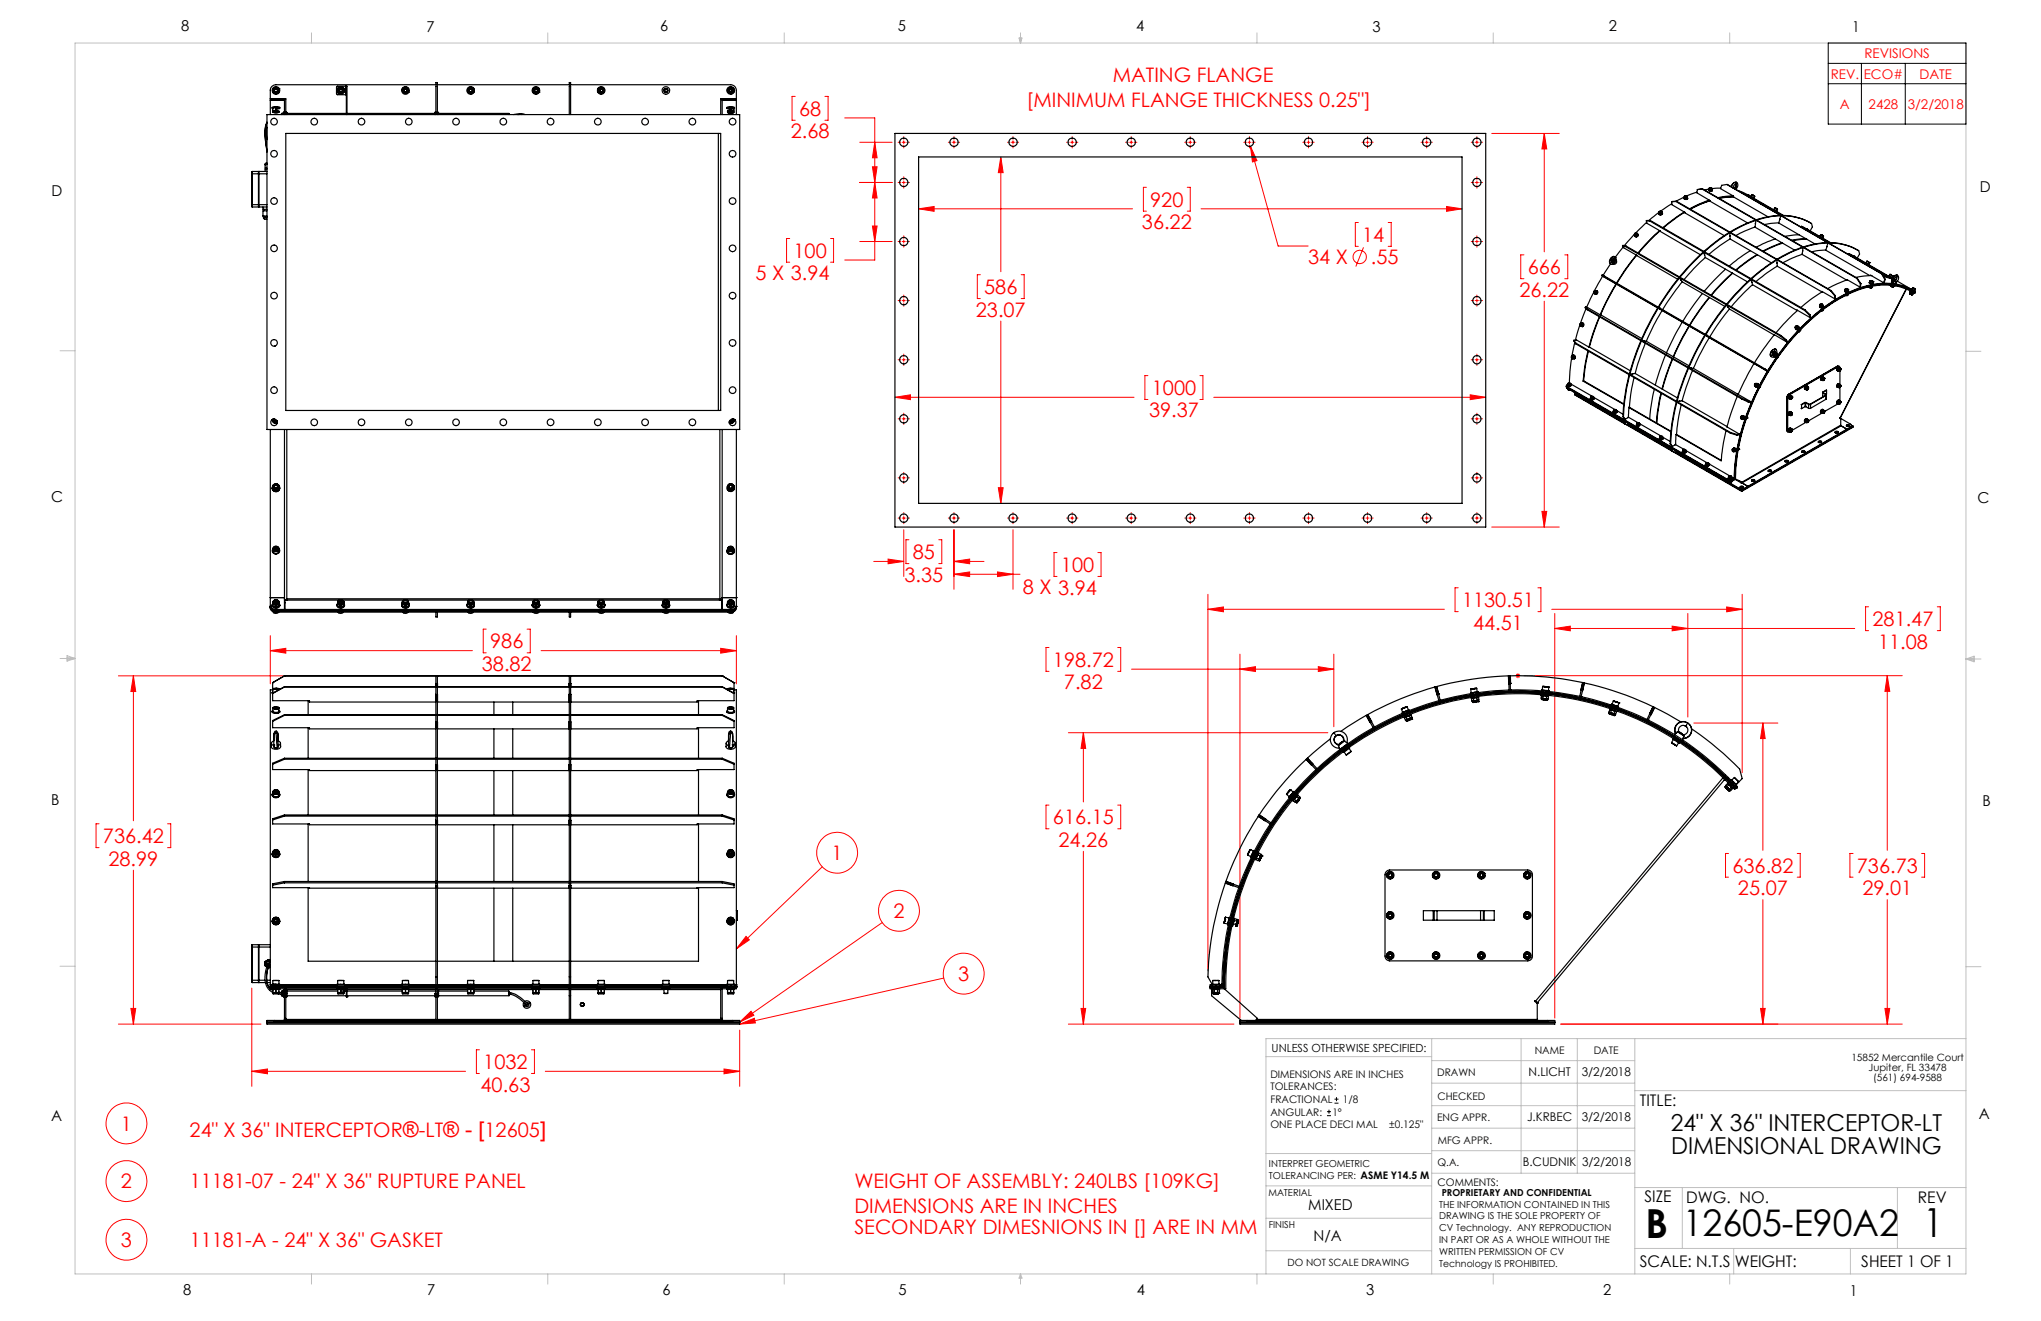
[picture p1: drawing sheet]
<svg xmlns="http://www.w3.org/2000/svg" width="432mm" height="279mm" viewBox="0 0 432 279" stroke-linecap="round" stroke-linejoin="round" font-family="sans-serif">
<defs><g id="words">
<g font-size="8.5">
<text x="348.1" y="261.8">B</text>
<text x="406.9" y="261.6">1</text>
</g>
<text font-size="7.8" x="356" y="261.4">12605-E90A2</text>
<g font-size="4.9">
<text x="353.5" y="239.2">24&quot; X 36&quot; INTERCEPTOR-LT</text>
<text x="353.5" y="244.1">DIMENSIONAL DRAWING</text>
</g>
<g font-size="4.2" fill="#f00">
<text x="235.4" y="17.3">MATING FLANGE</text>
<text x="217.2" y="22.6">[MINIMUM FLANGE THICKNESS 0.25&quot;]</text>
<text x="167.3" y="29.2">2.68</text>
<text x="169" y="24.5">68</text>
<text x="243.3" y="43.7">920</text>
<text x="241.6" y="48.5">36.22</text>
<text x="288.2" y="51.2">14</text>
<text x="159.8" y="59.2">5 X 3.94</text>
<text x="167.9" y="54.5">100</text>
<text x="276.8" y="55.9">34 X</text>
<text x="290" y="55.9">.55</text>
<text x="323.2" y="58">666</text>
<text x="208.2" y="62.2">586</text>
<text x="321.4" y="62.8">26.22</text>
<text x="206.5" y="67">23.07</text>
<text x="243.7" y="83.5">1000</text>
<text x="243.1" y="88.3">39.37</text>
<text x="193.1" y="118.3">85</text>
<text x="191.4" y="123">3.35</text>
<text x="216.4" y="125.7">8 X 3.94</text>
<text x="224.5" y="121">100</text>
<text x="309.3" y="128.4">1130.51</text>
<text x="103.7" y="137.2">986</text>
<text x="311.7" y="133.2">44.51</text>
<text x="396.2" y="132.5">281.47</text>
<text x="397.3" y="137.2">11.08</text>
<text x="101.9" y="141.9">38.82</text>
<text x="222.8" y="141">198.72</text>
<text x="225.1" y="145.8">7.82</text>
<text x="21.8" y="178.4">736.42</text>
<text x="222.8" y="174.4">616.15</text>
<text x="223.9" y="179.1">24.26</text>
<text x="22.9" y="183.1">28.99</text>
<text x="175.9" y="181.9">1</text>
<text x="366.5" y="184.6">636.82</text>
<text x="392.8" y="184.6">736.73</text>
<text x="367.7" y="189.4">25.07</text>
<text x="394" y="189.4">29.01</text>
<text x="189" y="194.2">2</text>
<text x="202.7" y="207.4">3</text>
<text x="102.3" y="226.1">1032</text>
<text x="101.7" y="230.9">40.63</text>
<text x="25.6" y="239.1">1</text>
<text x="40.1" y="240.5">24&quot; X 36&quot; INTERCEPTOR®-LT® - [12605]</text>
<text x="25.6" y="251.3">2</text>
<text x="40.1" y="251.4">11181-07 - 24&quot; X 36&quot; RUPTURE PANEL</text>
<text x="180.7" y="251.4">WEIGHT OF ASSEMBLY: 240LBS [109KG]</text>
<text x="180.7" y="256.5">DIMENSIONS ARE IN INCHES</text>
<text x="25.6" y="263.7">3</text>
<text x="40.1" y="263.8">11181-A - 24&quot; X 36&quot; GASKET</text>
<text x="180.7" y="260.9">SECONDARY DIMESNIONS IN [] ARE IN MM</text>
</g>
<g font-size="3.4">
<text x="346.9" y="233.9">TITLE:</text>
<text x="347.9" y="254.3">SIZE</text>
<text x="356.7" y="254.4">DWG. NO.</text>
<text x="405.7" y="254.5">REV</text>
<text x="346.9" y="268">SCALE: N.T.S</text>
<text x="367" y="268">WEIGHT:</text>
<text x="393.8" y="267.9">SHEET 1 OF 1</text>
</g>
<g font-size="3.2">
<text x="38.3" y="6.7">8</text>
<text x="90.2" y="6.7">7</text>
<text x="139.7" y="6.5">6</text>
<text x="190" y="6.5">5</text>
<text x="240.4" y="6.5">4</text>
<text x="290.4" y="6.7">3</text>
<text x="340.4" y="6.5">2</text>
<text x="391.9" y="6.7">1</text>
<text x="10.9" y="41.6">D</text>
<text x="418.9" y="40.7">D</text>
<text x="10.9" y="106.3">C</text>
<text x="418.4" y="106.4">C</text>
<text x="10.8" y="170.2">B</text>
<text x="419.4" y="170.6">B</text>
<text x="10.8" y="237.2">A</text>
<text x="418.6" y="236.8">A</text>
<text x="276.8" y="256">MIXED</text>
<text x="277.9" y="262.4">N/A</text>
<text x="38.8" y="273.8">8</text>
<text x="90.4" y="273.8">7</text>
<text x="140.2" y="273.8">6</text>
<text x="190.1" y="273.9">5</text>
<text x="240.5" y="273.8">4</text>
<text x="289" y="273.9">3</text>
<text x="339.1" y="273.8">2</text>
<text x="391.4" y="274.1">1</text>
</g>
<g font-size="2.8" fill="#f00">
<text x="387.3" y="16.6">REV.</text>
<text x="394.3" y="16.6">ECO#</text>
<text x="394.5" y="12.3">REVISIONS</text>
<text x="406.1" y="16.6">DATE</text>
<text x="389.3" y="23">A</text>
<text x="395.3" y="23">2428</text>
<text x="403.6" y="23">3/2/2018</text>
</g>
<g font-size="2.5">
<text x="323.4" y="227.6">N.LICHT</text>
<text x="334.6" y="227.7">3/2/2018</text>
<text x="323.1" y="237.1">J.KRBEC</text>
<text x="334.6" y="237.1">3/2/2018</text>
<text x="322.1" y="246.6">B.CUDNIK</text>
<text x="334.7" y="246.5">3/2/2018</text>
</g>
<text font-size="2.4" x="269" y="222.4">UNLESS OTHERWISE SPECIFIED:</text>
<g font-size="2.2">
<text x="268.8" y="228">DIMENSIONS ARE IN INCHES</text>
<text x="304.1" y="227.7">DRAWN</text>
<text x="324.7" y="222.9">NAME</text>
<text x="337.2" y="222.9">DATE</text>
<text x="268.8" y="230.6">TOLERANCES:</text>
<text x="268.8" y="233.3">FRACTIONAL</text>
<text x="284.1" y="233.3">1/8</text>
<text x="304.1" y="232.6">CHECKED</text>
<text x="268.8" y="238.6">ONE PLACE DECI MAL</text>
<text x="268.8" y="235.9">ANGULAR:</text>
<text x="281.9" y="236">1°</text>
<text x="293.9" y="238.6">±0.125&quot;</text>
<text x="304" y="237.2">ENG APPR.</text>
<text x="304.2" y="241.9">MFG APPR.</text>
<text x="304.1" y="246.7">Q.A.</text>
<text x="304.1" y="250.9">COMMENTS:</text>
</g>
<g font-size="2.1">
<text x="391.7" y="224.3">15852 Mercantile Court</text>
<text x="395.3" y="226.4">Jupiter, FL 33478</text>
<text x="396.3" y="228.6">(561) 694-9588</text>
<text x="272.4" y="267.8">DO NOT SCALE DRAWING</text>
</g>
<g font-size="2">
<text x="268.5" y="246.8">INTERPRET GEOMETRIC</text>
<text x="268.5" y="249.4">TOLERANCING PER: ASME Y14.5 M</text>
<text x="268.3" y="252.9">MATERIAL</text>
<text x="304.5" y="255.4">THE INFORMATION CONTAINED IN THIS</text>
<text x="304.5" y="257.9">DRAWING IS THE SOLE PROPERTY OF</text>
<text x="305" y="252.9">PROPRIETARY AND CONFIDENTIAL</text>
<text x="268.4" y="259.7">FINISH</text>
<text x="304.5" y="260.4">CV Technology. ANY REPRODUCTION</text>
<text x="304.5" y="263">IN PART OR AS A WHOLE WITHOUT THE</text>
<text x="304.5" y="265.5">WRITTEN PERMISSION OF CV</text>
<text x="304.5" y="268">Technology IS PROHIBITED.</text>
</g>
</g></defs>
<g fill="none" stroke="#c0c0c0" stroke-width=".21">
<path d="M15.9 9.1h400v260.4h-400zM65.9 6.9v2.2M115.9 6.9v2.2M165.9 6.9v2.2M215.6 8h.6l-.3 1.1zM215.7 8l.2 1.1M215.9 6.9v2.2M216 8l-.1 1.1M265.9 6.9v2.2M315.9 6.9v2.2M365.9 6.9v2.2M12.7 74.2h3.2"/>
<path d="M415.9 74.3h3.2M12.7 139.3h3.2M14.2 139.1l1.7 .2M14.2 138.7l1.7 .6-1.7 .5zM15.9 139.3l-1.7 .3M415.9 139.4h3.2M415.9 139.4l1.8-.6v1.2zM415.9 139.4l1.8 .3M417.7 139.2l-1.8 .2M12.7 204.4h3.2M302.9 219.7v49.8M321.8 219.7v28.4"/>
<path d="M333.7 219.7v28.4M345.9 219.7v49.8M415.9 204.5h3.2M415.9 219.7h-148.1v49.8M267.8 223.5h35.1M302.9 233.9h43M302.9 229.1h43M302.9 224.3h43M302.9 238.6h43M345.9 230.7h70M267.8 257.7h35.1M267.8 250.8h35.1"/>
<path d="M267.8 244h35.1M302.9 248.1h43M302.9 243.4h43M345.9 251.2h70M355.9 251.2v12.9M401.4 251.2v12.9M65.9 269.5v2.1M115.9 269.5v2.1M165.9 269.5v2.1M215.9 269.5v2.1M215.9 269.5l.3 .8h-.6zM265.9 269.5v2.1"/>
<path d="M267.8 264.5h35.1M315.9 269.5v2.1M345.9 264.1h70M365.9 269.5v2.1M366.8 264.1v5.4M391.5 264.1v5.4"/>
</g>
<g fill="none" stroke="#f00" stroke-width=".21">
<path d="M168.2 20.4h-.6v5h.6M174.5 20.4h.7v5h-.7M178.7 24.9h6.4v30.1h-6.4M181.9 30.1h6.8M181.9 38.6h6.8M184.6 35.3h1l-.5 3.3zM185.1 30.1l.5 3.3h-1zM185.1 38.6l.5 3.3h-1zM190 30.1h.6M190 38.6h.6M190.9 30.1h.6M190.9 38.6h.6"/>
<path d="M191.2 28.9v.6M191.2 29.8v.6M191.2 30.7v.6M191.2 37.4v.6M191.2 38.3v.6M191.2 39.2v.6M191.8 30.1h.6M191.8 38.6h.6M200.6 30.1h.6M201.5 30.1h.6M201.8 28.9v.6M201.8 29.8v.6"/>
<path d="M201.8 30.7v.6M202.5 30.1h.5M211.7 33.2l.5 3.3h-1zM211.7 33.2v24.3M213.1 30.1h.6M214 30.1h.6M214.3 28.9v.6M214.3 29.8v.6M214.3 30.7v.6M214.9 30.1h.6M225.6 30.1h.6M226.5 30.1h.7"/>
<path d="M226.8 28.9v.6M226.8 29.8v.6M226.8 30.7v.6M227.5 30.1h.5M238.1 30.1h.6M239 30.1h.6M239.3 28.9v.6M239.3 29.8v.6M239.3 30.7v.6M240 30.1h.5M242.5 39.6h-.6v5.1h.6M250.6 30.1h.6"/>
<path d="M251.2 39.6h.6v5.1h-.6M251.5 30.1h.6M251.8 28.9v.6M251.8 29.8v.6M251.8 30.7v.6M252.4 30.1h.6M263.1 30.1h.6M264 30.1h.7M264.3 28.9v.6M264.3 29.8v.6M264.3 30.7v.6M264.5 30.9l1.4 3.1-.9 .3z"/>
<path d="M264.5 30.9l5.9 21.1h6.4M265 30.1h.5M275.6 30.1h.6M276.5 30.1h.6M276.8 28.9v.6M276.8 29.8v.6M276.8 30.7v.6M277.5 30.1h.5M288.1 30.1h.6M289 30.1h.6M289.3 28.9v.6M289.3 29.8v.6"/>
<path d="M289.3 30.7v.6M289.9 30.1h.6M300.6 30.1h.6M301.5 30.1h.7M301.8 28.9v.6M301.8 29.8v.6M301.8 30.7v.6M302.5 30.1h.5M311.3 30.1h.5M311.3 38.6h.5M312.1 30.1h.7M312.1 38.6h.7"/>
<path d="M312.5 28.9v.6M312.5 29.8v.6M312.5 30.7v.6M312.5 37.4v.6M312.5 38.3v.6M312.5 39.2v.6M313.1 30.1h.6M313.1 38.6h.6M315.6 28.2h14.3M326.7 28.2l.5 3.3h-1zM326.7 28.2v25.1M167.1 50.4h-.7v5.1h.7"/>
<path d="M175.7 50.4h.7v5.1h-.7M181.9 51.1h6.8M184.6 47.8h1l-.5 3.3zM190 51.1h.6M190.9 51.1h.6M191.2 49.9v.5M191.2 50.8v.6M191.2 51.7v.6M191.8 51.1h.6M194.3 44.2l3.3-.5v1zM194.3 44.2h45.3M207.4 58.1h-.6v5h.6"/>
<path d="M216 58.1h.7v5h-.7M254.1 44.2h55.2M287.4 47.1h-.7v5h.7M288.5 52.3l-1.7 4.1M293.7 47.1h.6v5h-.6M306 43.7l3.3 .5-3.3 .5zM311.3 51.1h.5M312.1 51.1h.7M312.5 49.9v.5M312.5 50.8v.6M312.5 51.7v.6M313.1 51.1h.6"/>
<path d="M322.4 53.9h-.7v5h.7M331 53.9h.7v5h-.7M190 76.1h.6M190 63.6h.6M190.9 76.1h.6M190.9 63.6h.6M191.2 62.4v.5M191.2 63.3v.6M191.2 64.2v.6M191.2 74.9v.6M191.2 75.8v.6M191.2 76.7v.6"/>
<path d="M191.8 76.1h.6M191.8 63.6h.6M211.7 67.9v38.6M242.9 79.4h-.7v5.1h.7M253.9 79.4h.6v5.1h-.6M311.3 76.1h.5M311.3 63.6h.5M312.1 76.1h.7M312.1 63.6h.7M312.5 62.4v.5M312.5 63.3v.6M312.5 64.2v.6"/>
<path d="M312.5 74.9v.6M312.5 75.8v.6M312.5 76.7v.6M313.1 76.1h.6M313.1 63.6h.6M326.7 63.7v47.8M189.3 84l3.3-.5v1zM189.3 84h50.6M190 88.6h.6M190.9 88.6h.6M191.2 87.4v.5M191.2 88.3v.6"/>
<path d="M191.2 89.2v.6M191.2 99.9v.5M191.8 88.6h.6M256.8 84h57.5M311 83.5l3.3 .5-3.3 .5zM311.3 88.6h.5M312.1 88.6h.7M312.5 87.4v.5M312.5 88.3v.6M312.5 89.2v.6M312.5 99.9v.5M313.1 88.6h.6"/>
<path d="M184.9 118.7h6.3M187.9 118.3l3.3 .4-3.3 .5zM190 109.6h.6M190 101.1h.6M190.9 109.6h.6M190.9 101.1h.6M191.2 100.8v.6M191.2 101.7v.6M191.2 108.4v.5M191.2 109.3v.6M191.2 110.2v.6M191.2 112v9.9"/>
<path d="M191.8 109.6h.6M191.8 101.1h.6M192.3 114.2h-.6v5h.6M198.6 114.2h.6v5h-.6M200.6 109.6h.6M201.5 109.6h.6M201.8 108.4v.5M201.8 109.3v.6M201.8 110.2v.6M201.8 112v12.6M201.8 118.7h6.4M201.8 118.7l3.3-.4v.9z"/>
<path d="M202.5 109.6h.5M211.2 103.2h1l-.5 3.3zM213.1 109.6h.6M214 109.6h.6M214.3 108.4v.5M214.3 109.3v.6M214.3 110.2v.6M214.3 112v12.6M214.9 109.6h.6M223.6 116.9h-.6v5h.6M225.6 109.6h.6M226.5 109.6h.7"/>
<path d="M226.8 108.4v.5M226.8 109.3v.6M226.8 110.2v.6M227.5 109.6h.5M232.3 116.9h.6v5h-.6M238.1 109.6h.6M239 109.6h.6M239.3 108.4v.5M239.3 109.3v.6M239.3 110.2v.6M240 109.6h.5M250.6 109.6h.6"/>
<path d="M251.5 109.6h.6M251.8 108.4v.5M251.8 109.3v.6M251.8 110.2v.6M252.4 109.6h.6M263.1 109.6h.6M264 109.6h.7M264.3 108.4v.5M264.3 109.3v.6M264.3 110.2v.6M265 109.6h.5M275.6 109.6h.6"/>
<path d="M276.5 109.6h.6M276.8 108.4v.5M276.8 109.3v.6M276.8 110.2v.6M277.5 109.6h.5M288.1 109.6h.6M289 109.6h.6M289.3 108.4v.5M289.3 109.3v.6M289.3 110.2v.6M289.9 109.6h.6M300.6 109.6h.6"/>
<path d="M301.5 109.6h.7M301.8 108.4v.5M301.8 109.3v.6M301.8 110.2v.6M302.5 109.6h.5M311.3 109.6h.5M311.3 101.1h.5M312.1 109.6h.7M312.1 101.1h.7M312.5 100.8v.6M312.5 101.7v.6M312.5 108.4v.5"/>
<path d="M312.5 109.3v.6M312.5 110.2v.6M313.1 109.6h.6M313.1 101.1h.6M315.6 111.5h14.3M326.2 108.2h1l-.5 3.3zM57.2 137.6l3.3-.5v1zM57.2 134.4v10.2M57.2 137.6h42.7M102.9 133.1h-.7v5h.7M111.5 133.1h.7v5h-.7M114.5 137.6h41.3"/>
<path d="M152.5 137.1l3.3 .5-3.3 .5zM155.8 134.4v10.2M201.8 121.5h14M201.8 121.5l3.3-.5v1zM211 121l3.3 .5-3.3 .5zM221.9 136.9h-.6v5.1h.6M236.5 136.9h.6v5.1h-.6M255.6 125.7v79.7M255.6 128.9h50M255.6 128.9l3.2-.5v1zM262.3 138.4v76.9M282.2 138.4v15.3"/>
<path d="M308.5 124.3h-.7v5.1h.7M325.4 124.3h.6v5.1h-.6M328.3 128.9h40.3M328.9 132.9l3.3-.5v1zM328.9 129.8v85.5M328.9 132.9h63.5M353.8 132.4l3.3 .5-3.3 .5zM357.1 129.8v21.9M365.3 128.4l3.3 .5-3.3 .5zM368.6 125.7v37.7M395.3 128.3h-.6v5.1h.6M409.9 128.3h.6v5.1h-.6"/>
<path d="M25 142.9h65.9M28.2 142.9v30.7M28.2 142.9l.5 3.4h-1zM226 155h54.9M229.2 155l.5 3.3h-1zM229.2 155v14.6M239.4 141.5h42.8M262.3 141.5l3.3-.5v1zM278.9 141l3.3 .5-3.3 .5zM320.6 142.9h1M320.8 142.6l.7 .7M321.1 142.4v1"/>
<path d="M321.5 142.6l-.7 .7M322.4 142.9h80M358.4 152.9h17.7M373 152.9l.5 3.3h-1zM373 152.9v26.9M399.3 142.9l.5 3.3h-1zM399.3 142.9v36.9M21 174.2h-.7v5.1h.7M35.5 174.2h.6v5.1h-.6M221.9 170.3h-.6v5h.6M236.5 170.3h.6v5h-.6M28.2 184v32.6"/>
<path d="M157.8 198l.7 .8-2.7 1.9zM174 183.3l-18.2 17.4M186.7 195.1l-30.2 21.1M229.2 180.1v36.5M365.7 180.5h-.6v5h.6M373 190.3v26.3M380.2 180.5h.7v5h-.7M392 180.5h-.6v5h.6M399.3 190.3v26.3M406.5 180.5h.7v5h-.7M25 216.6h30.2M27.7 213.3h1l-.5 3.3z"/>
<path d="M53.3 209v20.8M156.5 216.2l2.4-2.3 .6 .8zM156.5 216.6l3.1-1.2 .2 1zM156.5 217.9v11.9M199.7 206.9l-43.2 9.7M226 216.6h35.1M228.7 213.3h1l-.5 3.3zM330.2 216.6h72.2M372.5 213.3h1l-.5 3.3zM398.8 213.3h1l-.5 3.3zM53.3 226.6h45.2M53.3 226.6l3.3-.5v1z"/>
<path d="M101.4 222h-.6v5h.6M112.4 222h.7v5h-.7M115.4 226.6h41.1M153.2 226.1l3.3 .5-3.3 .5z"/>
<circle cx="287.7" cy="54.3" r="1.41"/>
<circle cx="177.1" cy="180.4" r="4.3"/>
<circle cx="190.2" cy="192.6" r="4.3"/>
<circle cx="203.9" cy="205.9" r="4.3"/>
<circle cx="26.8" cy="237.6" r="4.3"/>
<circle cx="26.8" cy="249.8" r="4.3"/>
<circle cx="26.8" cy="262.2" r="4.3"/>
</g>
<path d="M386.8 9.1h29.1v17.1h-29.1zM386.8 13.4h29.1M386.8 17.7h29.1M393.8 13.4v12.8M403.1 13.4v12.8" fill="none" stroke="#000" stroke-width=".21"/>
<g fill="#f00">
<path d="M156.5 216.2l2.4-2.3 .6 .8zM156.5 216.6l3.1-1.2 .2 1zM157.8 198l.7 .8-2.7 1.9z"/>
<path d="M399.3 142.9l.5 3.3h-1zM398.8 213.3h1l-.5 3.3z"/>
<path d="M57.2 137.6l3.3-.5v1zM152.5 137.1l3.3 .5-3.3 .5zM28.2 142.9l.5 3.4h-1zM27.7 213.3h1l-.5 3.3zM53.3 226.6l3.3-.5v1zM153.2 226.1l3.3 .5-3.3 .5zM255.6 128.9l3.2-.5v1zM365.3 128.4l3.3 .5-3.3 .5zM229.2 155l.5 3.3h-1zM228.7 213.3h1l-.5 3.3zM278.9 141l3.3 .5-3.3 .5zM262.3 141.5l3.3-.5v1zM373 152.9l.5 3.3h-1zM372.5 213.3h1l-.5 3.3zM353.8 132.4l3.3 .5-3.3 .5zM328.9 132.9l3.3-.5v1zM211.7 33.2l.5 3.3h-1zM211.2 103.2h1l-.5 3.3zM306 43.7l3.3 .5-3.3 .5zM194.3 44.2l3.3-.5v1zM264.5 30.9l.5 3.4 .9-.3zM187.9 118.3l3.3 .4-3.3 .5zM201.8 118.7l3.3-.4v.9zM201.8 121.5l3.3-.5v1zM211 121l3.3 .5-3.3 .5zM185.1 30.1l.5 3.3h-1zM184.6 35.3h1l-.5 3.3zM185.1 38.6l.5 3.3h-1zM184.6 47.8h1l-.5 3.3zM326.2 108.2h1l-.5 3.3zM326.7 28.2l.5 3.3h-1zM189.3 84l3.3-.5v1zM311 83.5l3.3 .5-3.3 .5z"/>
</g>
<g fill="none" stroke="#000" stroke-width=".25">
<path d="M57.7 19.1a.65 .65 0 0 1 .7-.6 .65 .65 0 0 1 .6 .6M57.7 19.1a.66 .66 0 0 1 .7-.5 .66 .66 0 0 1 .6 .5M57.7 19.1a.65 .65 0 0 0 .7 .7 .65 .65 0 0 0 .6-.7M58.1 19.1v.1M58.2 19.4h.1M58.2 18.8v.1M58.2 18.8h.1M58.5 18.8h.1M58.5 19.4h.1M58.6 19.4h.1M58.6 18.8v.1M58.7 19.1v.1"/>
<path d="M59 18.8a.74 .74 0 0 0-1.3 0v.7l.7 .4 .6-.4v-.4M59 18.8h.1M71.4 19.1a.65 .65 0 0 0 .7 .7 .65 .65 0 0 0 .6-.7M71.4 19.1h.1M71.4 19.1a.65 .65 0 0 1 .7-.6 .65 .65 0 0 1 .6 .6M71.4 19.5h.1M71.5 19.1a.55 .55 0 0 1 .6-.5 .55 .55 0 0 1 .5 .5M71.5 19.1a.55 .55 0 0 0 .6 .6 .55 .55 0 0 0 .5-.6M71.7 19.1l.1 .1M71.7 19.1h.1M71.8 19.1h-.1M71.9 19.4h.1"/>
<path d="M72 18.8l-.1 .1M72.1 18.4l-.7 .4v.7M72.1 18.4h.1M72.2 19.4h.1M72.2 18.8l.1 .1M72.3 19.4h-.1M72.4 18.6l.3 .2v.7M72.4 19.1v.1M72.6 19.1h.1M72.7 19.5h.1M73.2 18.2h.1M73.2 18.2h-1.8l-.2 .2v1.4l.2 .2h1.8"/>
<path d="M73.2 18.2v1.8M73.3 18.2h.1v6M73.3 18.2v6M85.1 19.1a.65 .65 0 0 1 .7-.6 .65 .65 0 0 1 .6 .6M85.1 19.1a.67 .67 0 0 1 .7-.5 .67 .67 0 0 1 .6 .5M85.1 19.1a.65 .65 0 0 0 .7 .7 .65 .65 0 0 0 .6-.7M85.1 19.1a.71 .71 0 0 1 .5-.6 .71 .71 0 0 1 .8 .3v.7M85.4 19.1v.1M85.6 19.4h.1M85.6 18.8h.1M85.6 18.8v.1M85.9 18.8h.1"/>
<path d="M86 18.8v.1M86 19.4h-.1M86 18.8h.1M86.1 19.1h.1M86.1 19.1v.1M86.4 19.5h.1M92.2 17.9v-.4h.3v.4M98.9 19.1a.65 .65 0 0 0 .7 .7 .65 .65 0 0 0 .6-.7M98.9 19.1h.1M98.9 19.1a.65 .65 0 0 1 .7-.6 .65 .65 0 0 1 .6 .6M98.9 19.5v-.7a.74 .74 0 0 1 1.3 0v.7l-.6 .4M98.9 19.5h.1"/>
<path d="M99 19.1a.55 .55 0 0 0 .6 .6 .55 .55 0 0 0 .5-.6M99 19.1a.55 .55 0 0 1 .6-.5 .55 .55 0 0 1 .5 .5M99.2 19.1v.1M99.4 19.4h.1M99.4 18.8h.1M99.4 18.8v.1M99.6 19.9h.1M99.7 18.8l.1 .1M99.8 19.4h-.1M99.9 19.1v.1M100.1 19.1h.1M112.7 19.1h.1"/>
<path d="M112.7 19.1a.64 .64 0 0 0 .7 .7 .64 .64 0 0 0 .6-.7M112.7 19.1a.64 .64 0 0 1 .7-.6 .64 .64 0 0 1 .6 .6M112.8 19.1a.55 .55 0 0 1 .6-.5 .55 .55 0 0 1 .5 .5M112.8 19.1a.55 .55 0 0 0 .6 .6 .55 .55 0 0 0 .5-.6M113 19.1l.1 .1M113 19.1h.1M113.1 19.1h-.1M113.2 19.4h.1M113.2 18.8v.1M113.4 19.9h.1M113.5 19.4h.1M113.5 18.8h.1"/>
<path d="M113.6 18.8v.1M113.6 18.8h.1M113.6 19.4h.1M113.7 19.1h.1M113.9 19.1h.1M114 19.5v-.7a.71 .71 0 0 0-1.3 0v.7l.7 .4M114 19.5h.1M120.4 17.9v-.4h.3v.4M126.5 19.1a.65 .65 0 0 1 .7-.6 .65 .65 0 0 1 .6 .6M126.5 19.1h.1M126.5 19.1a.65 .65 0 0 0 .7 .7 .65 .65 0 0 0 .6-.7M126.5 19.5v-.7a.74 .74 0 0 1 1.3 0v.7l-.3 .2"/>
<path d="M126.5 19.5h.1M126.6 19.1a.55 .55 0 0 1 .6-.5 .55 .55 0 0 1 .5 .5M126.6 19.1a.55 .55 0 0 0 .6 .6 .55 .55 0 0 0 .5-.6M126.9 19.2h.1M126.9 19.1h.1M127 19.4h.1M127 18.8v.1M127 18.8h.1M127.3 18.8h.1M127.3 19.4h.1M127.4 19.4h.1M127.4 18.8v.1"/>
<path d="M127.5 19.2h.1M127.5 19.1h.1M127.7 19.1h.1M140.5 19.1v.1M140.5 19.1h.1M140.7 19.4h.1M140.7 18.8h.1M140.7 18.8v.1M141 18.8l.1 .1M141.1 19.4h-.1M141.2 19.1v.1M153.9 19.1a.65 .65 0 0 0 .7 .7 .65 .65 0 0 0 .6-.7"/>
<path d="M153.9 19.1h.1M153.9 19.1a.65 .65 0 0 1 .7-.6 .65 .65 0 0 1 .6 .6M153.9 19.5v-.7a.74 .74 0 0 1 1.3 0v.7l-.6 .4M153.9 19.5h.1M154 19.1a.55 .55 0 0 1 .6-.5 .55 .55 0 0 1 .5 .5M154 19.1a.55 .55 0 0 0 .6 .6 .55 .55 0 0 0 .5-.6M154.2 19.1l.1 .1M154.2 19.1h.1M154.3 19.1h-.1M154.4 19.4h.1M154.4 18.8h.1M154.4 18.8v.1"/>
<path d="M154.6 19.9h.1M154.7 18.8h.1M154.8 18.8v.1M154.8 19.4h-.1M154.8 18.8h.1M154.9 19.1h.1M155.1 19.1h.1M53.3 36.8h.1M53.3 36.8v6.5M53.4 36.3v.5M53.4 36.3l-.1 .5M53.4 36.8v6.5"/>
<path d="M53.4 36.8h1.3M53.4 36.3h1.3M54.7 36.3v.5M54.7 36.8v6.5M54.7 36.3h.1M54.8 36.8v6.5M54.8 36.8h1.7M56.1 34.7v.2M56.1 34.9v.7h.4M56.1 34.7h.1M56.1 34.7h.4l-.4 .2M56.2 35.6v.2"/>
<path d="M56.5 34.5h-.2l-.2 .2M56.5 25.8l-.3 .9a14.6 14.6 0 0 0 .3 5.4M56.5 26.9v2.7M56.5 36.3h-1.7v.5M56.5 26a12.1 12.1 0 0 0 0 6.1M56.5 24.2h100v66.6h-100zM56.5 35.8h-.4v.5M57.2 21.2v3M57.2 21.2v-2.1a1.19 1.19 0 0 1 1.2-1.2h96.2a1.19 1.19 0 0 1 1.2 1.2v2.1M57.2 20.9h3.3v3.3M57.2 21.2h3M57.6 22.9a.48 .48 0 0 1 .7-.3 .59 .59 0 0 1 .9 .3"/>
<path d="M57.7 23l-.1-.1 .6-.2 1 .1a.45 .45 0 0 1-.7 .3h-.1M57.7 23.4v.1l.4-.1M57.7 23.4h.4M57.7 23.7l.3 .1 1-.1M57.7 23.7l.6-.1 .7 .1M57.7 23.4v.3M57.9 23.7l.3-.1a.34 .34 0 0 1 .3-.1 .34 .34 0 0 1 .3 .3zM58 23.6h.1h-.2M58.1 23.7h.6zM58.1 23.4l.9 .1v.2M58.1 23.7l.2-.1 .4 .1M58.2 23.7h.4"/>
<path d="M58.4 22.8l.4 .1-.4 .1M58.4 22.8l-.7 .1v.5M58.4 22.8v.6M58.4 23.6h.1M58.4 23.3l-.3 .1M58.7 23.6h.1M58.8 22.9h-.4h.4M59.7 24v.2M59.9 24h-.4v.2M60.1 23.7l-.2 .1v.4M60.1 23.7v.5M60.1 23.7h.1"/>
<path d="M60.2 20.9v3.3M60.5 28.2h92v58.6h-92zM60.5 24h.1M60.5 24.2v-.5l.2 .2v.3M60.7 24h12.6M73.2 20h.1M73.4 24h18.6M92 24.2l.1-.5 .1 .5M92.2 24h.1M92.5 23.7h.1M92.6 23.7l.2 .1v.4M92.6 23.7v.5l-.1-6h-.3v6"/>
<path d="M92.8 24h14.8v.2M107.8 24v.2M108.7 24.2l1.2-.1 1.2 .1M109.5 24.2h.9M120.4 24.2v-6h.3v6M152 28.2v58.6M152.8 20.9v3.3M152.8 21.2h3M153.8 22.9a.84 .84 0 0 1 1.1-.3l.4 .1 .1 .2-.5-.2-1.1 .2 1 .2M153.9 23.7l.1 .1M153.9 23.7l.8-.1 .5 .1M153.9 23.7h.1"/>
<path d="M154 23.8h.1M154 23.8l.3-.1 .8 .1M154 23.8l.6 .2 .5-.2M154.1 23.8l.6-.1 .3 .1zM154.2 23.8h.8M154.2 22.9h.8M154.2 22.9l.3-.1 .5 .1-.4 .1zM154.2 23.7h.7M154.3 23.4h.6M154.3 23.4l-.4 .1M154.3 23.4h-.4v.3M154.3 23.4l.3-.1 .3 .1"/>
<path d="M154.9 23.4l.3 .1M155.2 23.7l-.2 .2M155.2 23.7l-.1 .1M155.2 22.9v.8M155.2 23l-.6 .1v.2M155.2 23h.1M155.8 21.2v3M155.8 20.9h-3.3v3.3M189.3 28.2h125v83.3h-125zM194.3 33.2h115v73.3h-115zM360.2 39.9l-1.1 .2M360.2 39.9l-.1 .1 32.7 18.9"/>
<path d="M360.2 39.9l32.7 18.9M361.6 39.8l-.1 .3 .3 .2h.3l.2-.4M361.6 39.8h.1a.25 .25 0 0 1 .3-.1 .25 .25 0 0 1 .1 .3zM361.6 39.8l.4 .2 .3-.1M361.7 39.7l-.1 .1M362 39.8h-.2l.2 .1M362 39.8h.1M362 39.8l-.1 .1M362.1 39.8l-.1 .1M362.1 39.8v.1M362.2 39.8l.1 .1M364 39.8l-1.7 .1"/>
<path d="M365.3 39l32.8 18.9M365.3 39l-1.1 .2-.2 .7 10.1 6M365.3 39l32.9 18.9M366.7 38.8l.6-.2-.7 .3-.3 .6zM366.7 39.7l.3 .1zM367 39.8l.1 .1M367 39.8h.1M367.1 39.9l.1 .1M367.2 38.9h.1M367.2 38.9a.57 .57 0 0 0-.4 .9h.2M367.2 38.9v.4l-.3 .4M367.2 38.9a.66 .66 0 0 1-.1 1"/>
<path d="M367.3 38.6l.1 .2-.2 .1M367.3 38.6h.1M367.4 38.6h.1M367.4 38.6a1 1 0 0 1-.2 1.4M53.3 43.3h.1M53.3 43.3l.1 .5M53.4 43.3v.5M53.4 43.3h1.3M53.4 43.8h1.3M54.7 43.3v.5M54.7 43.8h.1M54.8 43.3v.5h1.7"/>
<path d="M54.8 43.3h1.7M55.6 45.6l.1 .2M55.6 45.6l.9 .1M55.6 43.8v.5h.9M55.7 46l.2 .3 .6 .1M55.7 45.8h.8M55.7 46h.8M55.7 45.8v.2M55.8 44.3v.3M56.5 44.6h-.9v1M338.9 58.3l11.8 6.8M338.9 58.3l.5 .2"/>
<path d="M338.9 58.3v-.2l.6 .3M339.1 58.4l-1.8 3.1M339.4 58.5l32.7 18.9M339.5 58.4l32.7 18.9M339.5 58.4l-.1 .1M340.7 55.8l-1.5 2.4M340.7 54.7a.69 .69 0 0 0-.2 .7 .69 .69 0 0 0 .5 .5M340.7 54.7h.1M340.8 54.7l-.1 .3a.53 .53 0 0 0-.1 .7 .53 .53 0 0 0 .8 .1l-.1-.1M340.8 54.7l.3-.3a.5 .5 0 0 1 .7 0 .5 .5 0 0 1 .1 .7M340.8 54.7l.3 .2M341 55.5h.1"/>
<path d="M341.1 54.9l-.1 .6M341.1 55.5h-.1M341.1 55.5h.2v.2M341.2 55.2v.1M341.4 55.4h.1M341.4 55.1h.1M341.5 54.6l-.4 .3M341.5 54.7v.2M341.5 54.6h.1M341.5 54.9l.3 .1M341.5 54.6v.1M341.5 54.8l-.5 .3v.4"/>
<path d="M341.5 55.2h.1M341.5 54.8l-.1 .1M341.8 55l.1 .1M341.8 55v.4l-.5 .3M341.8 54.5l-.1-.1a.66 .66 0 0 0-1 .3M341.9 55.1a.5 .5 0 0 1 0 .6 .5 .5 0 0 1-.6 .1M343.3 52l.2 .4 2.8 1.6M343.3 52l.6 .1M343.3 52l.1-.1 .6 .1M343.4 52.2l-1.6 2.2M343.9 52.1l32.7 18.9M344 52l32.7 18.9"/>
<path d="M344 52l-.1 .1M345.8 49.6l-2.2 2.4M345.8 49.9l.1 .1M345.9 49.7h.1M346 49.7v.1M346.1 49.5l-.1 .1M346.1 49.5h.2M346.1 49.7h.1M346.1 49.7v.1M346.2 53.9l-2.2 2.9-2 3.1M346.3 54l-1.8 2.3-2.4 3.6M346.3 49.5l-.4 .1"/>
<path d="M346.3 49.5l-.2-.1-.2 .2M346.3 49.7h-.1M346.3 49.7h.1M346.3 49.7h-.2M346.3 54l8.6 5.1M346.3 49.6h.1M346.4 49.4l.1 .3-.2 .3h-.3l-.2-.4M346.4 49.5h.1M346.4 49.5a.35 .35 0 0 1-.1 .5 .35 .35 0 0 1-.5-.3M346.6 49.6a.41 .41 0 0 1-.2 .4 .41 .41 0 0 1-.5 0M348.3 46.7l.1 .5 2.8 1.6M348.3 46.7h.7"/>
<path d="M348.4 47l-2.3 2.3M349 46.7l32.8 19M349.1 46.6l32.8 18.9M349.1 46.6l-.8 .1M349.1 46.6l-.1 .1M351 44.8l.1-.1a.26 .26 0 0 1 .4-.1 .26 .26 0 0 1 0 .4 .26 .26 0 0 1-.4 0zM351.1 48.8l-3 2.9-1.6 1.8M351.1 44.8h.3v.1l-.1 .1zM351.2 48.8l-2.5 2.5-2.1 2.3M351.2 48.8l8.5 5.1M351.2 44.9h.2M351.3 44.7l.1 .2"/>
<path d="M351.6 44.9a.34 .34 0 0 1-.2 .5 .34 .34 0 0 1-.4-.4M351.6 44.8v.5h-.5l-.1-.4-2.2 1.7M351.7 45.1a.4 .4 0 0 1-.3 .4 .4 .4 0 0 1-.5-.3M353.7 42.7v.6l11.1 6.5M353.7 43.1l-2.4 1.6M354.5 42.6l-.8 .1M354.5 42.6l32.8 18.9M354.6 42.5l32.8 19M354.6 42.5l-.9 .2M354.6 42.5l-.1 .1M355.3 58.8l-2.7 3.6-1.7 2.6M355.3 58.8l-.1-.1-1.4 1.8-3 4.4"/>
<path d="M355.3 58.8l.3 .4M355.3 58.6h.1M355.4 58.6l.1 .1M355.6 59.2h.1M355.6 59.2l.3 .4M355.9 59.6l-1.3 1.6-2.8 4.3M355.9 59.6l9 5.2M356.2 41.9a.43 .43 0 0 0 .4 .3 .43 .43 0 0 0 .4-.3M356.3 44.8l-1.5 1.1-3 2.3M356.3 41.7l-1.7 .8M356.3 41.8a.34 .34 0 0 0 .3 .3 .34 .34 0 0 0 .4-.3M356.4 41.5a.28 .28 0 0 1 .3-.2 .28 .28 0 0 1 .2 .4h-.4z"/>
<path d="M356.4 41.5a.28 .28 0 0 0 .2 .3 .28 .28 0 0 0 .4-.2v.4l-.4 .1-.3-.2v-.3M356.4 44.9l-1.6 1.1-2.9 2.2M356.5 41.5l.3 .1zM356.7 41.5v.2M359 40.6l-2.2 .9M359.1 40.1l-.1 .7 2.7 1.6M359.2 40.1h-.1M360.5 53.4l-2.6 2.4-2.5 2.8M360.5 53.4l-.1-.1-.6 .5-1.5 1.5-3 3.3M360.5 53.4l.1 .5M360.5 53.2h.1M360.6 53.9h.1"/>
<path d="M360.6 53.2v.1M360.6 53.9l.2 .6M360.8 54.5l-2.5 2.3-2 2.3M360.8 54.5l8.9 5.1M361.5 40.1a.46 .46 0 0 0 .7 .2M361.6 40l-1 .2M361.6 40l-.1 .1a.52 .52 0 0 0 .7 .2v-.1M361.6 42.3l-2.1 .8-2 1.1M361.7 42.4l-1.7 .6-2.4 1.2 4.1-1.7M361.7 42.4v.1l8 4.7M365.1 56.9l-2.4 2.4-2.1 2.3M366 49.2l-2.7 1.8-2.7 2.2"/>
<path d="M366 49.2l-.1-.1-2.2 1.5-3.2 2.6M366 49.8v.8l8.8 5M366 49.2v.7M366 49.1h.1M366 50.5l-2.1 1.4-2.4 1.9M366.1 49.1h.1M366.5 57.7l-2.4 2.4-2.1 2.3M366.6 57.8l-2 1.9-2.5 2.8M366.6 41.4l-3.2 .4M366.7 41.6l-3.1 .3M366.8 41.7l-3.1 .3M367.7 40.3l2 .9"/>
<path d="M369.7 41.2l7.6 4.4M369.7 41.2l.2 .1M369.9 41.3h.1M370.3 41.5h.1M370.3 53l-2.6 1.8-1.9 1.5M370.4 41.6l.7 .3M370.4 59.1l-3.1 3.1-1.9 2.2M370.4 59.1h-.1l-1.5 1.4-3.5 3.8M370.4 59.1l.2 .6M370.5 58.9h.1M370.5 58.9l.1 .1M370.5 41.9l.9 .4"/>
<path d="M370.6 59.6v.1M370.6 59h.1M370.6 59.7l.2 .5M370.7 41.2h.1M370.7 41.2l.5 .3M370.7 41.2l-.2 .3M371.2 42.3l.2 .1M371.2 42.4h.1M371.2 41.5l-.1 .3M371.3 48l-2.2 .9-1.9 .9M371.3 48l8.4 4.9M371.4 47.3l-.1 .7"/>
<path d="M371.4 42.4l5.4 3.2M371.4 42.3l5.8 3.3M371.4 42.3v.1M371.5 46.6l-2.7 1.1-2.7 1.4M371.5 46.6l-1.7 .5-3.8 2M371.5 46.6l-.1 .7M371.5 46.5h.1M371.5 46.5h.2M371.7 46.5v.1M371.7 53.8l-1.5 1-3 2.3M371.8 53.9l-2.1 1.4-2.4 1.9M375.2 44.3l.7 .5"/>
<path d="M375.3 44.3l.2-.3 .6 .3-.2 .4M375.6 50.6l-1.6 .5-2.5 1.2M375.6 44.1l-.1-.1 .6 .3-.4-.2M375.6 44.1h.1M375.7 44.1l.2 .1M375.7 44.1l.1 .1M375.7 44.1h.1M375.9 55l-3.2 2.2-2.1 1.8M375.9 55l-2.2 1.3-3.2 2.6M375.9 55l.1 .6M376 55.6v.7l9.4 5.4M376 54.8v.1"/>
<path d="M376 54.8l.1 .1M376 56.3l-2.1 1.4-2.4 1.8M376.1 54.9h.1M376.3 47.1l-3 .4M376.5 46.4l-.2 .8 7.7 4.4M376.5 46.4h.1M376.8 45.6l-2 .2-3.1 .7M376.8 45.6h-.6l-2 .2-2.7 .7M376.8 45.6l-.3 .8M376.8 45.6a12 12 0 0 1 6.3 1.6M376.8 45.6h.1M376.9 45.6l2.4 .2a10.6 10.6 0 0 1 4 1.5l.1 .7-.4 .8"/>
<path d="M376.9 45.6h.1M377 51.4l-2.1 .8-1.9 .9M377.2 51.4l-4.1 1.8M380.6 49.7l-3 .3M380.8 47.9l.2 .1M381 48l5.8 3.3M381.1 47.9l1.1 .5M381.1 47.9l-.1 .1M381.1 47.9l6 3.4M381.3 53.8l-2.2 .8-1.9 1M381.4 53l-.2 .8 9.5 5.4M381.5 52.4l-2.7 1-2.7 1.5"/>
<path d="M381.5 52.4l-1.7 .5-3.8 1.9M381.5 52.4l-.1 .7M381.5 52.2h.1M381.5 52.2l.1 .1M381.6 52.3h.1M382.1 50.5l-3.1 .3M382.2 48.4h.1M382.2 48.4l5.1 2.9M382.3 50.6l-3.1 .3M384.9 50l.8 .3-.1 .1M385.2 49.6l.6 .3-.2 .4M385.2 49.6l-.2 .4"/>
<path d="M385.3 49.6l.5 .3zM385.4 49.7l.3 .1zM386.3 52.9l-3.1 .4M386.3 52.9l9.3 5.4M386.5 52.1h.1M386.5 52.1l-.2 .8M386.8 51.4l-2.1 .1-3.1 .8M386.8 51.3a12 12 0 0 1 6.3 1.6M386.8 51.4l-.6-.1-2.1 .3-2.6 .6M386.8 51.3h.1M386.8 51.4l-.3 .8M386.8 51.3l.1 .1"/>
<path d="M386.9 51.4l1.9 .1a11.2 11.2 0 0 1 4.4 1.5l.2 .7-.5 .9M386.9 51.4h.1M390.7 59.2v-.1l2.8 1.6M390.7 59.2h.1M390.8 59.2h.1M390.8 53.7h.2M390.8 59.2l-2.1 .8-2 1M391 53.7l8.8 5.1M391.1 53.6l1.1 .6M391.1 53.6l-.1 .1M391.1 53.6l9.2 5.3M392.2 54.2h.1"/>
<path d="M392.2 54.2l8.2 4.7M392.8 58.9l.8 1.1M392.9 58.8l.8 1.2M392.9 58.8l-.1 .1M394.7 55.6l.7 .4M395 55.2h.1M395 55.2l.5 .4M395 55.2l-.2 .4M395 55.2l.5 .3M395.5 59.7a.46 .46 0 0 0 .7 .2M395.5 55.6h.1M395.5 55.6l-.1 .3"/>
<path d="M395.6 59.7h-.1a.48 .48 0 0 0 .7 .2M395.6 59.4l-.1 .4 .2 .1 .4 .1 .2-.4M395.6 59.4l.3 .2h.4M395.7 59.4h-.1M395.7 59.4h.4l.1 .2h-.3zM395.7 58.3l2.8 1.5M395.8 59.4l.3 .1zM395.8 58.3h.1M395.9 58.3l-3.3 .4M395.9 59.4v.1M396.2 59.5l.1 .1M396.2 59.8v.1"/>
<path d="M396.3 59.6h.1M398.1 57.9l.6 1.2M398.1 57.9h.1M398.2 57.9l.7 1.2M398.5 58.5l1.8 .5M398.7 59.1l-.2 .7M398.7 59.1h.2M398.9 59.1l-.4 .7M399.4 58.7l-1.1-.7 1.1 .7M399.5 58.4l.7 .4M399.8 58h.1M399.8 58l.6 .3"/>
<path d="M399.8 58l-.2 .4M399.9 58l.5 .3M400.3 59.4a.43 .43 0 0 0 .4 .6h.4l.1-.3M400.4 58.3h.1M400.4 58.3l-.2 .4M400.7 59.3l.3 .1-.3-.1M400.7 59.5l-.2 .2M400.7 59.4l.3 .1M400.7 59.1l.3 .2M401 59.4v.1M401 59.5h.1M401 59.4l.2 .3-.5-.2"/>
<path d="M401.2 58.6a.87 .87 0 0 0-.5 .9M401.2 58.6v.4l-.3 .4 .3-.3zM401.3 58.2h.1M401.3 58.2a.95 .95 0 0 0-.9 .5 .95 .95 0 0 0 .1 1M401.3 58.2a1.11 1.11 0 0 0-.8 1.5M401.3 58.2l.1 .3-.2 .1M401.3 58.2l.2 .1M401.4 58.2l.1 .1M401.4 59.5l3.2 1.8M401.5 58.3a.95 .95 0 0 1-.3 1.4M58.3 73.2h-.2M332.5 75.7l-.5 5.3"/>
<path d="M332.5 75.3a.3 .3 0 0 1 .4 .2 .3 .3 0 0 1-.3 .3zM332.7 75.2a.36 .36 0 0 1 .5 .2 .36 .36 0 0 1-.1 .5M332.7 75.5l.1 .2M332.7 75.5h.1M332.7 75.5l-.2 .1M332.7 75.5v.2l-.2-.1M332.8 75.1l.4 .2 .1 .4-.2 .1M332.9 75.8l.2 .1M333 72l.4 .6M333 72l.5-.1 11.4 6.5M333 72l.3 .7M333.1 75.9h.1"/>
<path d="M333.2 72.4l-.6 2.9 .4-.1 .2 .5-.4 .2M333.3 72.7l32.8 18.9M333.4 72.6l32.7 18.9M333.4 72.6l-.1 .1M334.2 68.8l-.9 3.1M334.3 68.7l.1 .1 .2-.1M334.3 68.7h.2M334.5 68.4h.3l.2 .2-.1 .3-.4 .1M334.5 68.7v.1M334.5 68.4a.35 .35 0 0 1 .5 .3 .35 .35 0 0 1-.5 .3M334.5 68.5l-.2 .2M334.5 68.5l.1 .2"/>
<path d="M334.5 68.5v.2M334.6 68.6v.2M334.6 68.7h.1M334.7 68.3l.4 .2-.1 .5-.3 .1M335.4 64.9l.5 .5M335.4 64.9l.5 .2 2.8 1.5 8.6 5M335.4 64.9v.2l.4 .4M335.6 65.3l-1.2 3.1M335.8 65.5l32.7 18.9M335.9 65.4l32.7 18.9M335.9 65.4l-.1 .1M336 74.2l-.6 2.5-.5 3.9"/>
<path d="M336.1 74.3l-.6 2.4-.5 3.8M337.1 61.8l-1.4 3.2M337.3 61.7v.2M337.3 61.7h.1M337.3 61.9h.2M337.4 61.8v.1M337.4 61.6l-.1 .1M337.4 61.6h.1v.3M337.4 61.6v.1M337.4 61.7v.2M337.5 61.6h.1M337.5 61.7h-.1"/>
<path d="M337.6 61.5a.37 .37 0 0 1 .3 .5 .37 .37 0 0 1-.6 .1l.4 .1 .2-.2v-.4zM337.8 61.5a.4 .4 0 0 1 .2 .5 .4 .4 0 0 1-.5 .2M338.3 67l-1.3 3.6-.8 2.8M338.4 67l-1.3 3.6-.9 2.9M341.9 60l-2.1 3.9-1.3 2.7M342 60.1l-2.1 3.8-1.3 2.7M344.7 79.3l-1.1 5.5-.2 3.3M344.7 79.3h.1M344.8 79.3l-1.1 5.6-.2 3.3M344.8 79.3h.1M345.3 79.1l.6-.1 9 5.2M345.4 79.1l-.6 .1"/>
<path d="M345.4 79.1h.1M345.7 79.8l-.4 1.8a33.3 33.3 0 0 0-.8 6.6l-.7 .5M347.1 72.1l-1.6 4.2-.8 2.8 .1 .1M347.1 72.1h.1M347.2 72.1l-1.5 4.2-.9 2.9M347.2 72.1l.1 .1M347.3 72l.5 .1M347.7 72l.1 .1M347.8 72.1l.5 .1M348.1 72.6l-1.6 4.2-.6 2.2M348.3 72.2l9 5.2M350.7 65.1l-2.5 4.7-1 2.1 .1 .1"/>
<path d="M350.7 65.1l.1 .1M350.8 65.2l-1.8 3.3-1.7 3.5M350.8 65.2l.4 .2M350.8 64.9l.4 .3M350.8 64.9l.1 .1M350.9 65l.4 .2M351.1 65.3l.1 .1M351.1 65.4h.1M351.2 65.4l.4 .3M351.3 65.4h-.1M351.6 65.7l-1.7 3.1-1.6 3.4M351.6 65.7l9.1 5.2"/>
<path d="M352.4 75.1l-1.3 3.4-.9 3M353.8 75.9l-1.3 3.4-.9 3M353.9 76l-1.3 3.3-.9 3M355.9 68.2l-1.7 2.9-1.6 3.5M357.1 77.9l-1.8 4.9-.6 2 .1 .1M357.1 77.9h.1M357.2 77.9l-1.8 4.9-.6 2.1M357.2 77.9h.1M357.3 77.7l.5 .2M357.3 69l-1.7 2.9-1.6 3.6M357.4 69l-1.3 2.3-2.1 4.2M357.7 77.8l.1 .1"/>
<path d="M357.8 77.9h.5l12.1 7M358.1 78.4l-1.4 3.5-.8 2.9M360.2 62.1l-1.7 2.1-2.5 3.7M360.7 70.9l-2.2 4-1.3 2.8h.1M360.7 70.9h.1M360.8 70.9l-1.9 3.4-1.6 3.4M360.8 70.9l.4 .3M360.8 70.7l.4 .3M361.1 71.1h.1M361.1 71.1l.1 .1M361.2 71.2l.4 .2M361.6 62.9l-1.7 2.1-2.5 3.8"/>
<path d="M361.6 71.4l-2.1 3.8-1.3 2.7M361.6 71.4l12.1 7M361.7 62.9l-2.1 2.8-2.1 3.1M365.3 64.5l-2.8 3.7-1.6 2.6-.1-.1M365.3 64.5l-.6 .6-1.4 1.8-2.5 3.8M365.3 64.5l.3 .4M365.3 64.3v.1M365.3 64.3l.1 .1M365.4 64.4h.1M365.5 64.9h.1M365.6 64.9l.3 .5 12.1 7M365.9 65.4l-1.8 2.2-2.4 3.7"/>
<path d="M370.8 60.2l-3 2.9-1.5 1.8M370.8 60.2l12.1 7-.1-.6M371 76.8l.1 .1M371.1 76.9l-2.1 3.8-1.3 2.7M372.1 77.4l1.3 .8M372.2 77.3l-.1 .1M372.2 77.3l1.3 .8M373.4 78.2l.3 .2M373.5 78.1l-.1 .1M373.5 78.1l.3 .2-.1 .1M374.6 75.3l.4 .3 .3-.2M374.8 74.3l-.3 .6 .1 .4"/>
<path d="M374.8 74.3h.1M374.8 74.3l.3 .2M374.9 75.1h.1M375 75.1h.2l.1 .1M375 75.1h.1M375 75.1l.3 .1M375.1 74.5l-.1 .6M375.2 74.9h.1M375.3 75.2v.2M375.4 70.8l-2.2 2.9-2 3M375.4 75v.1M375.4 74.7h.1"/>
<path d="M375.4 74.3h.1M375.5 74.3l-.4 .2M375.5 73.9l-.5 .1-.2 .3M375.5 74.3v.3l.2 .1M375.5 74.3l.2 .4M375.5 73.9l.3 .2 .1 .6M375.5 73.9h.1M375.5 74.5l-.5 .3v.3M375.5 73.9h-.3l-.4 .4M375.6 74.9h-.1M375.8 74.6l.1 .1M375.8 74.6l-.1 .1"/>
<path d="M375.8 74.6v.5l-.5 .3M375.9 74.7h.1M375.9 74.7a.51 .51 0 0 1 0 .6 .51 .51 0 0 1-.6 .2M376.2 75.4l-.2 .3M376.6 71l1.2 .9M376.7 70.9l-.1 .1M376.7 70.9l1.2 .9M377.8 71.9l.2 .5M377.9 71.8l-.1 .1M377.9 71.8l.2 .4-.1 .2M379.9 69.4h.1M380 69.4h.1"/>
<path d="M380 69v.3h.2M380 69l.2 .1M380.2 69.1l-.2 .2M380.2 69.2l-.1 .1M380.2 69.3h.1zM380.2 69.3h.1M380.2 69l.1 .1M380.2 69h-.2M380.2 69v.1M380.2 69.1h.1M380.3 69.1l-.1 .2M380.3 69.3l-.1 .1"/>
<path d="M380.3 65.7l-3 2.8-1.6 1.9M380.3 69.2l.1 .1M380.4 69l.1 .4-.2 .2h-.3l-.2-.3M380.4 69.1h.1M380.4 69.1l.2 .2M380.6 69.3a.37 .37 0 0 1-.3 .4 .37 .37 0 0 1-.5-.3M380.6 69.2v.1M380.6 69.3a.42 .42 0 0 1-.3 .4 .42 .42 0 0 1-.5-.2M380.7 70l-.1 .1M380.7 70l-.2 .1M380.7 70.1l-.2 .1 .2-.1M380.7 70.1h.1"/>
<path d="M380.8 69.9l-.1 .1M380.8 69.9l-.1 .2M380.8 69.9h.1M381.8 65.7l1 .9M381.9 65.5l-.1 .2M381.9 65.5l1 1M382.9 66.5l-.1 .1M382.9 66.5l.1 .6-.1-.1M385 64.7a.37 .37 0 0 0 .3 .4 .37 .37 0 0 0 .4-.4M385.1 64.4l.1-.1a.25 .25 0 0 1 .3 0 .25 .25 0 0 1 0 .4 .25 .25 0 0 1-.3 0l-.2-.1zM385.1 64.7h.1M385.1 64.3l-.1 .2 .1 .2"/>
<path d="M385.2 64.7h.1M385.2 64.4l.3 .1-.3 .1zM385.4 64.6h-.2M385.4 64.7h-.2M385.4 64.7h.1M385.4 64.3l.2 .3-.5 .1M385.4 61.7h.2l-2.7 1.8-1.9 1.5M385.4 61.7v-.1l2.8 1.6v-.6M385.5 64.7h.1M385.5 64.6h.1M385.5 79.7l.2 .1M385.5 79.7l-.2 .3"/>
<path d="M385.5 65.7h.1M385.5 64.6l-.1 .1M385.5 65.6v.1M385.6 64.5l.1 .3-.4 .2-.3-.1v-.3M385.7 65.6h-.1M385.7 64.6v.1M385.7 79.9h.1M385.7 65.6l-.2 .1M385.7 65.7l-.4 .1 .4-.1M385.7 65.7l.1-.2-.1 .2M385.7 79.7a.42 .42 0 0 0-.4 .2 .42 .42 0 0 0-.1 .4M385.7 65.7h.1"/>
<path d="M385.7 79.8l-.1 .2M385.7 79.8l.1 .1M385.7 64.7a.4 .4 0 0 1-.3 .4 .4 .4 0 0 1-.4-.3M385.7 79.8a.37 .37 0 0 0-.4 .1 .37 .37 0 0 0 .1 .5M385.7 79.8l.2 .1M385.8 79.9h.1M385.8 65.4h.1M385.8 65.4l-.1 .2M385.8 79.9l-.2 .1M385.9 79.9h.1M385.9 79.9l.1 .2M385.9 79.9l-.2 .1-.1 .3"/>
<path d="M387.3 61.5l.9 1.1M387.4 61.5h-.1M387.4 61.5l.9 1M388.3 62.5l-.1 .1M388.3 62.5v.6h-.1M388.8 78.1v.1M388.8 78.2l.1 .1M388.8 77.5h.3M388.8 77.5l-10.3 5.9M388.8 77.5l-10.4 5.9M388.8 77.5h.1M388.8 78.2h.1"/>
<path d="M388.9 78.1v.2M388.9 78.5h.1M388.9 78.3l.1 .2M388.9 77.5h.2l.2 .3M388.9 78.3v.2M388.9 78.4h-.2l.2 .1M388.9 77.5l-10.3 6M388.9 77.8l.2 .1M388.9 77.8l-.2 .2 .2 .1M388.9 77.8h.2M389 78.4h.1M389 78.4v.1"/>
<path d="M389 78.5h.1M389 78l-.1 .3M389 78l-.1 .1M389.1 78.5h.1M389.1 78.4h.1M389.1 77.9h.1M389.1 77.7a.42 .42 0 0 0-.4 .2 .42 .42 0 0 0 0 .5M389.1 77.9l-.1 .1M389.1 77.9h.2M389.1 77.8l.3 .1M389.2 77.8a.37 .37 0 0 0-.5 .1 .37 .37 0 0 0 .1 .5M389.2 77.9h.1"/>
<path d="M389.3 77.9l-.3 .1M389.3 77.9h.1M389.3 78.5v2.8M389.3 78.4h.1M389.3 78l.1 .1M389.3 78h.1M389.4 77.9l.1 .2M389.4 78.1h.1M389.4 78h.1M389.4 77.9l-.3 .2-.1 .3M389.4 78.2v-.1l-.3 .1v.2h.2M389.4 78.1l-.1-.1-.3 .4"/>
<path d="M389.4 78.1l-.2 .4M389.4 78.1l-.1 .4-.3-.1M389.5 78.1l-.2 .4h-.3M389.5 78.1h-.1M390.3 61.5a.42 .42 0 0 0 .4 .3 .42 .42 0 0 0 .4-.2M390.3 61.4a.34 .34 0 0 0 .4 .3 .34 .34 0 0 0 .3-.2M390.3 61.2v.4l.2 .1h.4v-.4M390.4 61.1h.4l.1 .2M390.4 61.1l.2 .2h.3M390.5 61.1a.27 .27 0 0 0 .1 .4 .27 .27 0 0 0 .3-.2M390.6 61.3h.2M390.6 61.1h.2"/>
<path d="M390.6 61.1v.2M390.7 62.5l-.2-.1 .2 .1M390.7 62.4v.1M390.7 62.4h.1M390.8 61.1v.2M390.8 61.1l.1 .1-.1 .1M390.8 62.4l-.1 .1M390.9 62.4l-.1 .1h-.4M390.9 61.3h.1M391 62.2l-.2 .2M393.6 60l-.1 .7M393.7 60l-.2 .7"/>
<path d="M393.7 60h-.1M395.4 60.7h.2zM395.6 60.7l.3 .1M395.6 60.7l.2 .1M395.8 60.8h.1M395.8 60.6v.2M395.9 60.9l-.6-.2 .6 .2M395.9 60.9h-.1M396 60.8l-.1 .1M396 60.8h.1M396 60.7v.1M396.1 60.5l-.2 .3"/>
<path d="M400 60.5l.6 .2M400.1 60.3l-.1 .2 .6 .2M400.5 60.4h.3M400.7 60.4l-.1 .3M400.8 60.4h.1M403.3 61.1l-14 27.3M404 62v.1M404 62.1h.1M404 62.1l.5 .3zM404 62l.5 .3M404 62.1l.5 .2zM404.1 61.9l-.1 .1"/>
<path d="M404.1 61.9l.2 .2M404.1 61.9h.1M404.1 61.9l.1 .1M404.2 61.6h-.1M404.2 61.7l.6 .3M404.2 61.7l-.1 .2M404.2 61.7h.1M404.2 61.7h.2M404.3 62.1l.3 .1M404.3 61.7l-.2 .2M404.3 61.7l.3 .2M404.3 62.1l.2 .1"/>
<path d="M404.4 61.7a13.9 13.9 0 0 0-12.4 .1 39.6 39.6 0 0 0-16.2 14.3 47.5 47.5 0 0 0-8.6 24.7v.6M404.4 61.7h.1M404.4 62.1l.1 .1M404.4 61.7l.6 .3M404.4 61.2l.7 .4M404.4 61.5a13.8 13.8 0 0 0-11.9 0 38.6 38.6 0 0 0-16.4 13.9 48.3 48.3 0 0 0-9 24.2v1.8M404.4 61.5l.6 .3M404.4 61.5a13.9 13.9 0 0 0-11.9 0 40.3 40.3 0 0 0-17.7 15.9 47.4 47.4 0 0 0-7.8 23.9l-.6 .3M404.4 61.5h.1M404.4 61.5l.2 .1M404.5 62.2h.1M404.5 62.3h-.1"/>
<path d="M404.5 61.4a14.1 14.1 0 0 0-12.6 .2 39.8 39.8 0 0 0-16.3 14.5 47.9 47.9 0 0 0-8.7 25.2l-.5 .3M404.5 61.4h.1M404.5 61.4a14 14 0 0 0-12.1 0 39.7 39.7 0 0 0-16.8 14.7 47.5 47.5 0 0 0-8.6 24.4v.6M404.5 62.3h.1M404.5 61.8l.1 .1M404.5 61.4l.2 .1M404.6 62.3l-.1 .1M404.6 62.2v.1M404.6 61.3a13.7 13.7 0 0 0-12-.1 38.5 38.5 0 0 0-16.4 13.9 47.4 47.4 0 0 0-9.3 26.1M404.6 61.3l.6 .3M404.6 61.9h.1M404.6 61.9l-.1 .3"/>
<path d="M404.6 61.6l.3 .2M404.6 61.6h.1M404.6 61.6l.4 .2M404.7 60.8l.5 .4M404.7 61.5h.1M404.7 60.8l-.2 .4M404.7 61.5l.4 .3M404.7 61.9v.4l-.1-.1M404.7 61.9l.1 .1M404.9 61.8l.2 .1-.1-.1M404.9 61.8h.1M404.9 61.9l-.1 .1"/>
<path d="M405.1 61.8h.1M405.1 61.8l-.1 .2M405.2 61.6l-.1 .5-.1-.1M405.2 61.6l-.1 .2M405.2 61.2l-.1 .3M57.2 90.8v35.6M57.6 88.8h.1M57.6 88.8a.81 .81 0 0 0 1.1 .7M57.7 88.7v.4M57.7 88.7h.1M57.7 88.7a.63 .63 0 0 0 1 .6 .62 .62 0 0 1-1-.6zM57.7 89.1l.7 .4"/>
<path d="M57.7 89.1l.7 .3M57.8 88.7a.58 .58 0 0 0 .9 .4M57.9 88.7v-.1a.47 .47 0 0 0 .7 .5M58 88.6a.36 .36 0 0 0 .6 .4M58.1 88.6a.32 .32 0 0 0 .1 .3 .32 .32 0 0 0 .4 0M58.1 88.8h.1M58.4 89.4v.1M58.7 89.3l-.3 .2M58.7 89.3l-.3 .1M60.2 90.8v38.3M60.7 90.8v36.1M152.3 90.8v36.1"/>
<path d="M152.8 90.8v38.3M154.3 89.3a.65 .65 0 0 0 .9-.6 .64 .64 0 0 1-.9 .6zM154.3 89.5a.83 .83 0 0 0 1.1-.7 .79 .79 0 0 1-1.1 .7zM154.3 89.1h.1M154.4 89.1h.1M154.9 89v.1M154.9 89l-.3 .2-.3-.1M154.9 88.6a.32 .32 0 0 1-.1 .3 .32 .32 0 0 1-.4 0M155 88.6a.45 .45 0 0 1-.2 .5 .45 .45 0 0 1-.5 0M155.2 88.7h.1M155.2 88.7v.4l-.6 .4 .6-.4M155.4 88.8h.1"/>
<path d="M155.8 90.8v35.6M331.4 81.8l.1 .2 34.2 19.7 .7-.1M331.4 81.6l.2 .5M331.4 81.7l.2 .3 34 19.6 .3 .1 .5-.1M331.6 82.1l34 19.7M331.6 81.8v.3M331.6 81.8l34 19.7M331.6 82.2l.1 .1M331.7 82.3l.2 .2h.3h-.4zM331.7 81.2l.1 .4h.4l.1-.4 4.5 2.6M331.7 81.4a.37 .37 0 0 0 .3 .4 .37 .37 0 0 0 .4-.2l-.1-.2M331.7 81.3l-.3 .2 .2 .3"/>
<path d="M331.7 82.2v.1M331.7 81.1l.2-.1a.25 .25 0 0 1 .3 0 .25 .25 0 0 1 0 .4 .25 .25 0 0 1-.3-.1zM331.7 82.3l.2 .1M331.8 81.1a.27 .27 0 0 0 .1 .4 .27 .27 0 0 0 .4-.2l-.1-.2M331.8 82.4h.1M331.8 81.4h.1M331.9 81.1h.3l-.2 .2zM331.9 82.4h.1zM332.1 81.4h.1M333.1 83.3l10.5 6.1M333.1 83.4l10.5 6.1M333.1 83.3v.2l10.5 6.1"/>
<path d="M333.4 83.2l-.3 .1M333.4 83.2l.3 .4zM333.7 83.5l2.8 1.7M334.9 80.6l8.6 4.9M335 80.5l8.5 4.9M335 80.5l-.1 .1M336.4 84.3a.43 .43 0 0 0 .4 .3 .43 .43 0 0 0 .5-.3M336.5 85.1l.2 .2h.2M336.5 84v.3l.2 .2 .4-.2v-.3M336.5 84.2a.34 .34 0 0 0 .3 .3 .34 .34 0 0 0 .4-.3h-.1M336.5 85.1l.1 .1M336.6 85.1l.2 .1"/>
<path d="M336.6 85.1v.1M336.6 83.9l.1-.1a.23 .23 0 0 1 .4 0 .23 .23 0 0 1 0 .3 .23 .23 0 0 1-.3 0l-.2-.1zM336.6 85v.2M336.6 85.2h.1M336.6 83.9a.27 .27 0 0 0 .2 .3 .27 .27 0 0 0 .3-.2v-.1M336.7 85.1h-.1M336.7 84.1h.1M336.7 85.1l.1 .1M336.7 83.9h.2M336.7 83.9l.1 .2M336.7 83.9v.1M336.8 85.2h.1z"/>
<path d="M336.8 84.1h.1M336.8 85.3l4.6 2.6M336.9 83.9l.1 .1-.2 .1M336.9 83.9l-.1 .2M336.9 85.2l.1 .2M337 84.1h.1M337 85.3v.1M337.1 85.3l-.1 .1M337.1 84l4.5 2.6M341.3 87.1a.43 .43 0 0 0 .4 .3 .43 .43 0 0 0 .4-.3M341.3 87.9l.5 .2h-.3zM341.3 86.8l.2 .4h.5v-.4l1.4 .8"/>
<path d="M341.3 87a.34 .34 0 0 0 .4 .3 .34 .34 0 0 0 .3-.3M341.3 87.8v.1M341.3 87.8l.1 .1M341.4 87.9h.1M341.4 86.7l.2-.1a.25 .25 0 0 1 .3 0 .25 .25 0 0 1 0 .4 .25 .25 0 0 1-.4-.1zM341.4 87.8v.1M341.4 87.9l.2 .1M341.5 86.6a.29 .29 0 0 0 .2 .4 .29 .29 0 0 0 .3-.2l-.1-.2M341.5 86.9h.1M341.5 88h.1M341.6 86.7h.2l-.2 .2zM341.6 88h.1"/>
<path d="M341.6 87h.1M341.6 88.1l2 1.2M341.8 86.9v.1M341.8 86.9h.1M343.4 88.1l.4 .6M343.4 88.1l.1 .1M343.5 88.2l.3 .5M343.6 89.6l.1 .1M343.6 89.1v.5M343.7 89.7l2.3 .8M343.7 89.2v.5M343.8 89.7l9.8 5.7"/>
<path d="M344.5 89.9l9.1 5.3M344.5 88.2l6.9 4M344.6 86.2l8.9 5.1M344.7 86.1l8.8 5.1M344.8 90l8.8 5.1M345.4 90.3l.9 .5M346.2 90.6l.1 .2M346.3 89.6h.1M346.3 89.6v.4l.2 .1 .4-.1v-.4M346.3 89.8a.35 .35 0 0 0 .3 .4 .35 .35 0 0 0 .4-.3l-.1-.1M346.3 89.5h.5a.27 .27 0 0 1-.2 .3 .27 .27 0 0 1-.3-.2zM346.3 90.8h.2"/>
<path d="M346.3 89.5v.1M346.4 90.8h.1M346.4 89.5l.3 .1-.2 .1zM346.5 90.8h.1zM346.5 90.9l4.6 2.7M346.7 90.9h-.3l-.1-.2 .1 .2h.3M346.8 89.5a.28 .28 0 0 1-.2 .3 .28 .28 0 0 1-.3-.2M350 82.3l-.8 4.2-.2 2.1M351 92.8a.46 .46 0 0 0 .9 0M351 92.7v.1M351.1 93.4v.1M351.1 93.5l.2 .2h.3"/>
<path d="M351.1 93.5l.2 .2h.3l-.4-.1M351.1 92.4l.1 .5h.5l.1-.5 1.6 1M351.1 92.6a.32 .32 0 0 0 .3 .4 .32 .32 0 0 0 .4-.4M351.1 93.5l.1 .1M351.2 93.6v.1M351.2 92.3h.1a.23 .23 0 0 1 .4-.1 .23 .23 0 0 1 0 .3 .23 .23 0 0 1-.3 .1l-.2-.1zM351.2 93.6h.3M351.2 93.5v.1M351.2 92.3a.27 .27 0 0 0 .2 .3 .27 .27 0 0 0 .4-.2l-.1-.1M351.3 92.6h.1M351.3 92.3h.2M351.3 92.3l.1 .2"/>
<path d="M351.3 92.3v.2M351.4 92.5h.1M351.4 93.7l2.2 1.3M351.4 83.1l-.8 4.2-.2 2.1M351.4 92.6h.1M351.5 83.2l-.8 4-.2 2.3M351.5 92.3l.1 .1-.2 .1M351.5 92.3v.2M351.5 92.5h.1M351.5 92.5h-.1M351.6 92.6h.1M351.9 92.7v.1"/>
<path d="M353.3 93.9l.5 .5M353.3 93.9h.1M353.4 93.9l.4 .5M353.6 95.4h.1M353.6 94.9v.5M353.7 95.4l2.3 .8M353.7 94.9v.5M353.8 95.4l14.7 8.5M354.4 95.7l14.1 8.1M354.4 94l1.9 1M354.6 91.9l-.1 2-.7 .5M354.6 85l-.9 4.9-.4 4"/>
<path d="M354.6 85h.1M354.6 85l.2 .1M354.6 91.9l9.5 5.5M354.8 85.1l-1 4.9-.4 3.9M354.8 95.8l13.1 7.6M354.8 85.1h.1M355.3 84.8h.1M355.4 96l.6 .4M355.4 84.8l-.6 .1M355.7 85.6l-1.1 6.3M355.9 95.5a.42 .42 0 0 0 .4 .4 .42 .42 0 0 0 .4-.4M355.9 84.8l12.1 7"/>
<path d="M355.9 84.8h-.5M356 96.3l.5 .2h-.4zM356 95.4a.34 .34 0 0 0 .3 .4 .34 .34 0 0 0 .4-.4M356 96.3h.1M356 96.2l.1 .2M356.1 96.3v.1M356.1 96.4h.1M356.1 95.1h.1a.24 .24 0 0 1 .4 0 .24 .24 0 0 1-.1 .3 .24 .24 0 0 1-.3 0l-.2-.1zM356.2 95.1h.2v.2h-.1zM356.2 96.4h.2zM356.3 96.6l9.4 5.4M356.6 95.1l.1 .5-.3 .1-.4-.1v-.4"/>
<path d="M356.6 95.1l-.3-.1a.24 .24 0 0 0-.3 .2 .24 .24 0 0 0 .2 .3 .24 .24 0 0 0 .3-.1l.2-.2M356.7 95.3l4.4 2.6M360.8 98.4a.46 .46 0 0 0 .8 0M360.8 98.4h.1M360.9 98.2h-.1a.37 .37 0 0 0 .4 .4 .37 .37 0 0 0 .3-.4M360.9 98v.4l.2 .1 .4-.1v-.4M360.9 97.9h.1a.23 .23 0 0 1 .4-.1 .23 .23 0 0 1 0 .3 .23 .23 0 0 1-.3 .1l-.2-.1zM361 99.1l.2 .1h-.2M361 99.1h.1M361 97.9h.2M361 97.9l.1 .2M361 97.9v.2"/>
<path d="M361.1 98.1h.1M361.2 97.9l.2 .1-.3 .1M361.2 97.9l-.1 .2M361.4 97.9l.1 .1M361.4 97.9h-.2a.24 .24 0 0 0-.3 0 .24 .24 0 0 0 0 .3 .24 .24 0 0 0 .4 0l.2-.2M361.5 98h.1M361.5 98.1l4.4 2.5M361.6 98.4h.1M365.2 91.1l-.6 2.5-.5 3.9-9.5-5.6M366.1 91.6l1.4 .4M366.1 91.5v.1M366.1 91.5l1.4 .4"/>
<path d="M366.5 95.2a.29 .29 0 0 1 .5-.1 .29 .29 0 0 1-.2 .4l-.3-.1M366.6 94.9l.4-.1 .2 .3-.1 .3-.3 .1M366.7 95.1l.1 .3-.2-.1M366.7 95.1l-.1 .2M366.7 95.1l.1 .2h-.2M366.7 94.9a.34 .34 0 0 1 .5 .2 .34 .34 0 0 1-.3 .4M366.7 94.9v.1M366.8 95h.1M366.8 94.8a.41 .41 0 0 1 .5 .2 .41 .41 0 0 1-.2 .5M366.8 95v.1M366.9 95.4h.1M366.9 95.3h.1"/>
<path d="M367.5 91.9v.1M367.6 83.9l-1.4 3.6-.8 2.8M367.6 83.4h.1M367.8 94.9h.1M367.8 94.8l.1 .2zM367.8 94.9l-.1 .3M367.9 95l-.1 .2zM367.9 95h.1M368 91.8l-.5 .1M368 91.8v.2h-.5M368.4 88.2l.2 .1v.1h-.3zM368.5 88l.5 .2-.1 .4-.4 .1"/>
<path d="M368.5 88.2v.3M368.5 88.2v.2M368.5 88l.3-.1 .2 .2M368.5 84.4l1.4 .6M368.6 84.3l-.1 .1M368.6 84.3l1.3 .6M368.7 87.9l.3 .2M369 88.1v.4l-.2 .2h-.3M369 88.1v.5l-.3 .1M369.4 88.6h.1M369.5 88.3v.1M369.5 88.4v.1"/>
<path d="M369.5 88.4v.2M369.6 88.3h.1M369.6 88.3l-.1 .1M369.6 88.2v.2zM369.6 88.4l-.2 .2M369.6 88.4h.1M369.9 84.9v.1M369.9 84.9h.5M370.4 84.9l-.1 .2-.4-.1M371.3 81.3l.2-.1v.3h-.2zM371.3 81.3h.1M371.4 81.3v.3"/>
<path d="M371.4 81.3h.1M371.5 81.3l-.1 .3M371.5 81.3h.1M371.6 81.1l.3 .2v.3l-.2 .2-.4-.1M371.6 81.1l.4 .2M371.8 81.1l.2 .2M372 81.3l-.2 .5-.4-.1M372 81.3l-.1 .5h-.4M372.3 82l.1-.2zM372.4 81.7l-.1 .2M372.4 81.8h.1M372.5 81.6l-.1 .2"/>
<path d="M374.1 99.7l.2-.1 .4 .1M374.1 99.4h.2a.27 .27 0 0 1 .4 0 .27 .27 0 0 1 0 .4 .27 .27 0 0 1-.4 0l-.2-.1zM374.2 99.7h.5M374.7 99.6h-.6M374.7 99.6h.1M377.6 97.5a.32 .32 0 0 1 .4-.2 .32 .32 0 0 1 .2 .4h-.5zM377.6 97.5h.6zM377.6 97.6l.3-.1 .4 .1M377.8 97.7h.4M378 91.1l.1 .2M378 84l.1 .1M378 91.1h.1"/>
<path d="M378 84v7.1M378.1 91.1l.1 .2M378.1 84.1v7M378.1 84.1h.1M378.1 91.3h.1M378.2 91.3h.1M378.2 97.5h.1M378.2 84.1v7.1l.2 .2 .2-.1M378.4 83.4l-.4 .6M378.4 83.4h.1M378.5 83.4l-.4 .7M378.5 90.9l.1 .1"/>
<path d="M378.5 90.9v.3l.1 .1M378.5 87.4l.1 .1M378.5 87.7l.1 .1M378.5 87.4v.3M378.5 83.4l.1 .1M378.5 84l.1 .1M378.5 84v.3l.1 .1M378.6 83.5l-.4 .6M378.6 84.1v.3M378.6 87.5v.3M378.6 91v.3M378.6 91.3h.1"/>
<path d="M378.6 87.8l.1 .1M378.6 84.4h.1M378.7 90.6l.1 .1M378.7 90.6l-.2 .3M378.7 90.6h.2M378.7 87.1l.1 .1M378.7 87.1l-.2 .3M378.7 87.1l.2 .1M378.7 83.7l.1 .1M378.7 83.7l-.2 .3M378.7 83.7l.4 .1M378.7 91.2h.1"/>
<path d="M378.7 87.7h.1M378.7 84.3h.1M378.7 91.2l.1 .2M378.7 87.7l.1 .2M378.7 84.3l.1 .1M378.8 90.9l-.2 .2 .2 .3M378.8 87.4l-.2 .3 .2 .2M378.8 83.9l-.2 .3 .2 .2M378.8 90.9l-.2 .1M378.8 87.4l-.2 .1M378.8 83.9l-.2 .2M378.8 87.7l.1 .1h-.1"/>
<path d="M378.8 84.3h.1M378.8 83.8v.1M378.8 87.3h.1M378.8 90.8h.1M378.9 91.3h.1M378.8 91.2h.1M378.8 83.6a.42 .42 0 0 0-.4 .2 .42 .42 0 0 0 .1 .5M378.8 90.6a.42 .42 0 0 0-.4 .2 .42 .42 0 0 0 .1 .5M378.8 87.1a.4 .4 0 0 0-.4 .2 .4 .4 0 0 0 .1 .5M378.8 90.7v.2M378.8 90.7h.3M378.8 87.2v.2"/>
<path d="M378.8 87.2l.2 .1M378.8 83.8h.2M378.9 84.1l.1-.1a.16 .16 0 0 1 .1 .1 .16 .16 0 0 1-.1 .2 .16 .16 0 0 1-.2-.1zM378.9 83.8h.1M378.9 87.2v.1M378.9 90.7v.1M378.9 84.3h.1M378.9 83.7a.35 .35 0 0 0-.4 .1 .35 .35 0 0 0 .1 .5M378.9 90.6a.37 .37 0 0 0-.4 .2 .37 .37 0 0 0 .1 .5M378.9 87.2a.37 .37 0 0 0-.4 .1 .37 .37 0 0 0 .1 .5M378.9 87.2l.2 .1M378.9 90.6l.2 .1"/>
<path d="M379 90.9a.17 .17 0 0 1 .1 .1 .17 .17 0 0 1-.1 .2 .17 .17 0 0 1-.2-.1zM379 87.3h.1M379 87.4l.1 .1M379 87.3l-.2 .1M379 83.8l.1 .1M379 83.8l-.2 .1M379 84.3h.1M379 90.9l.1 .1M379 84h.1M379.1 90.9h.1M379.1 84h.1M379.1 83.8v.1"/>
<path d="M379.1 87.3h.1M379.1 90.7v.1M379.1 83.8h-.1M379.1 90.8l.1 .2M379.1 87.3l.1 .2M379.1 83.9l.1 .1M379.1 84.1l-.1-.1-.1 .1 .1 .2M379.1 87.6v-.1l-.2 .1-.1 .2h.2M379.1 91.1v-.2l-.3 .2 .2 .2M379.1 90.8l-.3 .1M379.1 90.8l-.2 .1-.2 .3M379.1 87.3h-.2l-.2 .4"/>
<path d="M379.1 83.9h-.2l-.2 .4M379.2 91l-.2-.2-.2 .4M379.2 91l-.1 .3-.2 .1-.1-.2M379.2 87.5l-.2-.1-.2 .3M379.2 87.5l-.2 .4-.2-.2M379.2 84.1l-.2-.2-.2 .4M379.2 84.1l-.2 .3-.2-.1M379.2 87.5l-.2 .4M379.2 91h.1M379.2 91l-.2 .3-.2 .1M379.2 87.5l-.2 .4h-.2M379.2 84l-.2 .4h-.2"/>
<path d="M379.2 87.5h.1M379.2 84v.1M381.1 86.4h.1M381.1 85.6v.8M381.2 95.4l.3-.1a.26 .26 0 0 1 .3 .1 .26 .26 0 0 1-.1 .3 .26 .26 0 0 1-.3 0l-.3-.2zM381.3 95.6h.4M381.8 95.6l-.6-.1 .5-.1 .1 .2M381.9 85.2h.1M381.9 86h.1M381.9 85.9h.1M381.9 82l.2 .1M381.9 82v.3l.2 .1"/>
<path d="M381.9 88.9l.2 .1M381.9 88.9v.3l.2 .1M381.9 85.2l-.8 .4M381.9 86l-.8 .4M381.9 85.2v.8M382 85.2l.6 .3M382 86l.6 .4M382 85.2v.8M382.1 82.1v.2M382.1 82.4h.1M382.1 89v.2M382.1 89.3l.1 .1"/>
<path d="M382.1 89.3l-2.9 1.7M382.1 82.3l.1 .1M382.1 89.2l.1 .2M382.1 81.7l.2 .1M382.1 81.7l-.2 .3M382.1 82.3v.1M382.1 81.7h.2M382.1 88.6l.2 .2M382.1 88.6l-.2 .3M382.1 89.2v.1M382.1 88.6l.2 .1M382.1 89v.1"/>
<path d="M382.2 82.3h.1M382.2 89.2h.1M382.2 88.9h.1M382.2 82.3v.1M382.2 89.2v.2M382.2 82.4h.1M382.2 89.4h.1M382.2 82l-.1 .3M382.2 88.9l-.1 .3M382.2 82l-.1 .1M382.2 88.9l-.1 .1M382.3 82.4h.1"/>
<path d="M382.3 89.3h.1M382.3 81.6a.43 .43 0 0 0-.5 .2 .43 .43 0 0 0 .1 .5M382.3 88.6a.43 .43 0 0 0-.5 .2 .43 .43 0 0 0 .1 .5M382.3 82.1l.1-.1a.17 .17 0 0 1 .1 .3 .17 .17 0 0 1-.3 0zM382.3 81.8l-.1 .2M382.3 81.8h.2M382.3 88.8l-.1 .1M382.3 88.8h.2M382.3 88.8h.1M382.3 82.2l.3-.1-.2 .2zM382.3 81.7a.35 .35 0 0 0-.4 .2 .35 .35 0 0 0 .1 .4M382.3 88.7a.37 .37 0 0 0-.4 .1 .37 .37 0 0 0 .1 .5"/>
<path d="M382.3 81.9l.1 .1M382.3 81.7l.2 .1M382.3 88.7l.2 .1M382.4 89h.1M382.4 89h.2v.1l-.3 .2zM382.4 82l-.2 .3M382.5 81.8l-.3 .2M382.5 88.8l-.3 .1M382.5 81.8l.1 .1M382.5 88.8h.1M382.5 81.8l.1 .2M382.5 82h.1"/>
<path d="M382.5 88.9h.1M382.6 88.8v.2M382.6 82.1l-.2-.1-.1 .2v.1h.1M382.6 89.1a.16 .16 0 0 0-.3 0 .16 .16 0 0 0 .1 .2M382.6 88.8l-.3 .1-.1 .3M382.6 82.1l-.2 .3h-.2M382.6 89l-.1 .3-.3 .1M382.6 82v-.1h-.3l-.1 .4M382.6 82.1l-.1 .3h-.2l-.1-.1M382.6 82.1l-.2-.1-.2 .3M382.6 82v.1M382.6 89l-.2-.1-.2 .3"/>
<path d="M382.6 89l-.1 .3-.2 .1-.1-.2M382.6 85.5h.4M382.6 86.4h.4M382.6 89h.1M382.6 85.5v.9M383 85.5v.9M384.7 93.6l.1-.1 .5 .1M384.8 93.4l-.1 .1 .6-.1zM384.8 93.3h.1a.26 .26 0 0 1 .4 0 .26 .26 0 0 1 0 .3 .26 .26 0 0 1-.4 0l-.2-.1zM384.8 93.6h.4M385.2 80.3l.1 .1M385.2 87.3h.1"/>
<path d="M385.3 93.4l.1 .1zM385.3 80l.1 .1M385.3 80.3l.1 .1M385.3 80v.3M385.3 87.3h.2M385.3 87.3l.1 .1M385.3 87l.1 .2M385.4 80.1l.1 .2M385.4 80.4h.2M385.4 87.1l.1 .1M385.4 87.4h.2M385.4 87.4l-2.8 1.6"/>
<path d="M385.5 80.3l.1 .1M385.5 87.2l.1 .2M385.5 80.3l-.1 .1M385.5 86.7l.2 .1M385.5 86.7l-.2 .3 .1 .1M385.5 86.7h.2M385.5 87.2l-.1 .2M385.6 80.3h.1M385.6 87.3h.1M385.6 87.3l.1 .2 .1-.1M385.6 87.3v.1M385.6 80.3v.2"/>
<path d="M385.6 80.4v.1M385.6 87.4h.1M385.6 80l-.1 .3M385.6 86.9l-.1 .3M385.6 80l-.2 .1M385.6 86.9l-.2 .2M385.6 83.7v.2M385.6 80.5h.1M385.6 83.1v.8M385.6 83.1l.6 .3M385.6 83.9h.1M385.7 80.4h.1"/>
<path d="M385.7 87.1l.1-.1a.18 .18 0 0 1 .1 .2 .18 .18 0 0 1-.2 .1zM385.7 83h.1M385.7 86.6a.44 .44 0 0 0-.5 .2 .44 .44 0 0 0 0 .5M385.7 87.3h.1M385.7 86.8l-.1 .1M385.7 86.8h.1M385.7 83l.6 .4M385.7 80.1l.1-.1a.18 .18 0 0 1 .1 .3 .18 .18 0 0 1-.2 .1zM385.7 86.7a.36 .36 0 0 0-.5 .2 .36 .36 0 0 0 .2 .4M385.7 86.7l.2 .1M385.7 86.8v.1M385.8 87h.1"/>
<path d="M385.8 87.1h.2l-.2 .2zM385.8 86.8h.1M385.8 86.8l-.2 .1M385.8 87.3h.1M385.8 80h.1M385.9 86.8v.1M385.9 87h.1M385.9 86.9l.1 .1M385.9 80h.1M385.9 86.9h-.2l-.1 .4M385.9 80v.1M386 87.1h.1"/>
<path d="M386 80.2v-.1a.17 .17 0 0 0-.3 .1 .17 .17 0 0 0 .1 .2M386 87.1a.17 .17 0 0 0-.3 0 .17 .17 0 0 0 .1 .2M386 80.2h.1M386 80.1l-.1 .3-.3 .1M386 80.1l-.2-.1-.2 .3M386 80.1l-.2 .4-.2-.2M386 87.1l-.2-.2-.2 .4M386 87.1l-.2 .3-.2-.1M386 80.1h.1M386 87v.1M386.2 83.6l-3.3 1.9-.9-.4-.9 .5M386.2 83.4v.2"/>
<path d="M386.3 83.4l.1 .1-.1 .1M386.3 83.6l-3.3 1.9M386.3 84.5l-3.3 1.9M386.3 83.6v.9M386.4 83.5l-.1 1M386.4 82.5l-.8 .4v.2M386.4 82.5l-.1 .9M386.4 82.5l-.7 .5M388.3 91.4h.5zM388.3 91.5l.1-.1 .5 .1M388.3 91.3l.1-.1a.26 .26 0 0 1 .4 0 .26 .26 0 0 1 0 .4 .26 .26 0 0 1-.4 0l-.2-.1zM388.3 91.6h.5"/>
<path d="M388.7 85.3h.2M388.7 85.3l.2 .1M388.8 81.6l.1 .1M388.8 85v.2M388.8 85.2h.1M388.8 91.4l.1 .1zM388.9 81.9l.1 .1M388.9 85.4h.1M388.9 85.4l-2.9 1.6M388.9 81.8l.1 .1M388.9 85.3l.1 .1M388.9 81.8h-.2l.2 .1"/>
<path d="M388.9 81.8v.1M388.9 85.3v.1M388.9 81.6l-.1 .1M388.9 81.2l-.2 .3 .2 .1 .1-.1M388.9 81.2l.2 .1M388.9 81.2h.2M388.9 84.7l.2 .1M388.9 84.7l-.2 .3 .2 .1 .1-.2M388.9 84.7l.5 .1M389 81.8h.1M389 85.3h.1M389 81.8v.2"/>
<path d="M389 85.3v.1M389 81.9v.1M389 85.4h.1M389 81.5l-.1 .3M389 84.9l-.1 .4M389 81.5h.1M389 82h.1M389.1 85.3v.1M389.1 84.8v.1M389.1 81.2a.44 .44 0 0 0-.4 .2 .44 .44 0 0 0 0 .5M389.1 84.6a.44 .44 0 0 0-.4 .2 .44 .44 0 0 0 0 .5M389.1 81.3l-.1 .2"/>
<path d="M389.1 81.3l.2 .1M389.1 84.8l-.1 .1M389.1 84.8h.3M389.1 85.1l.2-.1a.17 .17 0 0 1 .1 .3 .17 .17 0 0 1-.3-.1zM389.1 81.9h.1M389.1 81.2l.3 .2M389.2 81.2a.38 .38 0 0 0-.5 .2 .38 .38 0 0 0 .1 .5M389.2 81.4h.1M389.2 84.7a.36 .36 0 0 0-.5 .2 .36 .36 0 0 0 .1 .4M389.2 84.8h.1M389.2 81.6h.1M389.2 88.4l.1 .1"/>
<path d="M389.3 81.6l.1 .1-.2 .2zM389.3 81.4h.1M389.3 81.4l-.3 .1M389.3 84.8l-.3 .1M389.3 85.3h.1M389.3 81.9h.1M389.3 84.8l.1 .1M389.3 88.4h.1M389.3 88.4l.1 .1M389.3 81.5v.1M389.3 82v2.8M389.3 85h.1"/>
<path d="M389.3 88.4l2.4 1.4v.3l-.2 .2M389.3 88.4v.1M389.3 88.5h.1M389.4 81.4l.1 .2M389.4 84.9l.1 .2M389.4 81.5h.1M389.4 85h.1M389.4 81.4l-.3 .1-.1 .3M389.4 84.9h-.3l-.1 .4M389.4 81.4h.1M389.4 81.5v.1M389.4 84.8v.1"/>
<path d="M389.4 85.1h-.2l-.1 .2h.2M389.4 81.6l-.1-.1-.2 .1v.2l.2 .1M389.4 81.6v.1M389.4 85.1h.1M389.4 81.6l-.1-.1-.3 .3M389.4 81.6l-.1 .4-.3-.2M389.4 85.1l-.2-.1-.2 .3M389.4 85.1l-.1 .3-.3-.1M389.4 89.9l.1 .2M389.4 81.6h.1M389.4 88.5v1.4M389.4 89.9l-20.9 12.1"/>
<path d="M389.5 81.6l-.2 .3-.3 .1M389.5 85.1l-.1 .2-.4 .1M389.5 90.1l1.2 .7M389.5 90.1l-21 12M390.7 90l.6 .1zM390.7 90.1l.2-.1 .4 .1M390.7 89.9h.5a.31 .31 0 0 1-.2 .4 .31 .31 0 0 1-.4-.3zM390.7 90.2h.5M390.7 90.8v.1M390.7 90.8l-20.9 12.1M390.7 90.9l-20.9 12.1M391.5 90.3l-.8 .5"/>
<path d="M391.5 90.3v.2M391.5 90.5l-.8 .4M391.7 90l-.2 .5M391.7 90l.3 .1M392 90.1l-23.5 13.7M392 90.1v.2l-23.5 13.6M392 90.2l-23.5 13.6M57.6 103.2a.81 .81 0 0 0 .8 .8 .81 .81 0 0 0 .8-.7M57.7 102.8h.1M57.7 103.1v.4M57.7 102.9a.64 .64 0 0 0 .7 .6 .64 .64 0 0 0 .6-.6M57.7 102.9a.64 .64 0 0 1 .7-.6 .64 .64 0 0 1 .6 .6"/>
<path d="M57.7 116.1a.69 .69 0 0 0 .7 1 .69 .69 0 0 0 .6-1 .72 .72 0 0 1-.6 1.1 .72 .72 0 0 1-.7-1.1zM57.7 102.9v.6M57.7 103.5l.7 .4M57.7 103.4l.7 .3M57.8 102.9h-.1M57.8 102.9a.55 .55 0 0 0 .6 .5 .55 .55 0 0 0 .5-.5M57.8 102.9a.55 .55 0 0 1 .6-.5 .55 .55 0 0 1 .5 .5M57.8 116.2v.1M57.9 102.6l-.2 .3M57.9 102.8h-.1M57.9 102.9a.46 .46 0 0 1 .5-.4 .46 .46 0 0 1 .4 .4M58 116.5h.1"/>
<path d="M58 115.6a.58 .58 0 0 1 .9 .1 .58 .58 0 0 1-.2 .9 .58 .58 0 0 1-.8-.2l-.1-.4zM58.1 102.4l-.4 .5M58.1 102.9l-.1 .2M58.1 103l-.1 .1M58.1 116h.6M58.1 116.2l.2-.2 .4 .2M58.1 116.5v.1M58.1 115.9l.3-.1 .3 .1v.3l-.4 .1-.2-.1zM58.1 103.1l-.1 .1M58.2 103.3h.4M58.2 117.2h.3M58.2 103.2l-.1 .1 .2-.1"/>
<path d="M58.3 116.6h.2M58.4 102.3h.1M58.4 103.7l.6-.3v.1l-.6 .4M58.4 103.7v.2M58.4 102.5l-.4 .2M58.5 103.2l.1 .1-.1-.1M58.6 103.1l.1 .1M58.7 103l.1 .2M58.7 116.5h.1M58.7 102.4l.3 .5M58.7 102.9l.1 .2M58.7 103l.1 .1"/>
<path d="M58.8 102.6l.2 .1v.3M58.8 116.5h.1M58.9 102.9h.1M58.9 116.2l.1 .1M59 103a.64 .64 0 0 1-.6 .6 .64 .64 0 0 1-.7-.6M59 102.8a.78 .78 0 0 1-.6 1.2 .78 .78 0 0 1-.7-1.2M59.2 103.2v.1M153.8 116.5a.81 .81 0 0 0 .8 .8 .81 .81 0 0 0 .8-.8M153.9 116.1a.72 .72 0 0 0 .6 1 .62 .62 0 0 0 .7-.6v-.4a.74 .74 0 0 1-.6 1.1 .74 .74 0 0 1-.7-1.1zM153.9 102.9a.65 .65 0 0 0 .7 .6 .65 .65 0 0 0 .6-.6M153.9 102.9a.65 .65 0 0 1 .7-.6 .65 .65 0 0 1 .6 .6M153.9 103l.4 .5"/>
<path d="M153.9 102.9v.1M154 102.7a.77 .77 0 0 0 .6 1.3 .77 .77 0 0 0 .7-1.2M154 116.2v.1M154 102.9h-.1M154 102.9a.55 .55 0 0 0 .6 .5 .55 .55 0 0 0 .5-.5M154 102.9a.55 .55 0 0 1 .6-.5 .55 .55 0 0 1 .5 .5M154.1 102.9a.48 .48 0 0 0 .5 .5 .48 .48 0 0 0 .4-.5M154.1 102.9a.48 .48 0 0 1 .5-.4 .48 .48 0 0 1 .4 .4M154.1 102.9h.1M154.1 115.7a.62 .62 0 0 1 .9-.1 .62 .62 0 0 1 0 .9 .62 .62 0 0 1-.9 0l-.1-.2zM154.2 116.5h.1M154.3 102.9l-.1 .3"/>
<path d="M154.3 103.5l-.4-.1v.1l.7 .4M154.3 103.5l.3 .2M154.3 116.2l.3-.1 .2 .1M154.6 116h.3M154.6 115.8l-.3 .1v.3M154.6 115.8l.3 .1v.3l-.3 .1-.3-.1M154.6 115.8v.2l-.3 .1M154.6 102.4l-.5 .2M154.6 103.7v.2M154.6 102.5l.4 .2M154.9 102.9l.1 .2M155 103.2h.1"/>
<path d="M155 116.5h.1M155 102.7l.1 .1M155 102.9h.1M155.1 102.9h.1M155.1 102.6l.1 .9-.6 .4M155.2 116.2v.1M155.2 102.8a.64 .64 0 0 0-.7-.5 .64 .64 0 0 0-.5 .7M155.2 103a.64 .64 0 0 1-.9 .5M155.2 102.8h.1M155.2 103.4l-.6 .3M365.6 101.8l.3 .1 .5-.1M365.6 101.5l.4 .1 .4-.1"/>
<path d="M365.6 101.5v.3M365.6 101.1a.41 .41 0 0 0 .4 .3 .41 .41 0 0 0 .4-.3M365.7 101.8v.1M365.7 102l.2 .1h.3M365.7 100.8v.4l.2 .1 .4-.1v-.4M365.7 101.9v.1M365.7 101a.34 .34 0 0 0 .3 .4 .34 .34 0 0 0 .4-.4h-.1M365.7 102l.2 .1h.4M365.7 101.9l.1 .1M365.8 100.7l.1-.1a.25 .25 0 0 1 .4 .1 .25 .25 0 0 1-.1 .3 .25 .25 0 0 1-.3 0l-.2-.2zM365.8 102l.3 .1M365.8 101.8v.2"/>
<path d="M365.8 100.7a.27 .27 0 0 0 .2 .3 .27 .27 0 0 0 .3-.2l-.1-.1M365.8 101.7h.4M365.8 101h.1M365.9 100.8l.1 .1M365.9 100.8v.1M365.9 102.1l2 1.2M366 101h.1M366 100.7l.1 .2h-.2M366 100.7l-.1 .1M366 100.7v.2M366 100.9h.1M366.1 101.9v.2"/>
<path d="M366.2 101h.1M366.3 102h-.2M366.3 102.1h-.1M366.3 102l-.2 .1M366.3 102l-.1 .1M366.3 102v.1M366.3 101.9v.1M366.3 100.9l.6 .3M366.4 101.8l-.1 .2M366.4 101.5v.3M367 101.1l-.6 .4M367 101.1l-.6 .5"/>
<path d="M367 101.1l-.1 .1M367.1 101.4v-.1l-.7 .3M367.1 101.4l-.7 .4M367.1 101.4l1.2 .7M367.2 101.3l1.3 .7M367.2 101.4h-.1M367.8 101.6l.6 .4M367.9 103.3l.5 .1 .6-.1M367.9 103.4l.4 .1 .7-.1M367.9 103.3v.1M368.2 103l.2-.1 .4 .1-.3-.1zM368.2 103.1l.2-.1 .4 .1"/>
<path d="M368.2 102.9a.3 .3 0 0 1 .4-.2 .3 .3 0 0 1 .1 .5h-.4zM368.3 103.2h.4M368.3 102.1l1.5 .8M368.4 102l-.1 .1M368.4 101.9v.1M368.5 102v.1M368.5 103.8v.1M368.5 102.1l1.3 .8M369 103.3v.1M369.8 102.9v.1M369.8 102.9l-.8 .4M369.8 103l-.8 .4"/>
<path d="M370.6 101.5l.2-.1a.27 .27 0 0 1 .4 0 .27 .27 0 0 1 0 .4 .27 .27 0 0 1-.4 0zM370.6 101.6h.5zM370.6 101.7l.2-.1 .4 .1M370.7 101.8h.4M371.1 101.6l.1 .1zM57.2 126.4h.1M57.2 126.4v1.7a1.01 1.01 0 0 0 1.2 .8M57.2 128.3a1.01 1.01 0 0 0 1.2 .8h96.2a1.04 1.04 0 0 0 1.2-.8M57.2 128.3h.1M57.2 128.4a1.01 1.01 0 0 0 1.2 .9h96.2a1.04 1.04 0 0 0 1.2-.9M57.2 128.3a1.03 1.03 0 0 0 1.2 1.2M57.2 126.4h3"/>
<path d="M57.6 128.1a.87 .87 0 0 0 .8 .5 .87 .87 0 0 0 .8-.5M57.6 128v.1M57.7 127.4a.68 .68 0 0 1 .7-.5 .68 .68 0 0 1 .6 .4v.9l-.6 .2M57.7 127.4a.69 .69 0 0 0 .7 .4 .69 .69 0 0 0 .6-.4M57.7 127.5l.4 .4M57.7 127.3v.9l.7 .2M57.7 127.8l.4 .1M57.7 129.3a.72 .72 0 0 0 1.3 .2M57.8 127.7l-.2 .3M57.8 127.6a.48 .48 0 0 0-.2 .6 .48 .48 0 0 0 .6 .3 .59 .59 0 0 0 .8-.1 .59 .59 0 0 0 0-.8M57.8 127.3a.58 .58 0 0 1 .6-.4 .58 .58 0 0 1 .5 .4M57.8 127.3a.58 .58 0 0 0 .6 .4 .58 .58 0 0 0 .5-.4"/>
<path d="M57.8 127.3l-.1 .1M57.9 127.2a.45 .45 0 0 1 .6-.3 .45 .45 0 0 1 .3 .6 .48 .48 0 0 1-.5 .1 .48 .48 0 0 1-.4-.4zM58 127.5a.37 .37 0 0 1 .4-.4 .37 .37 0 0 1 .3 .4M58 127.6h-.1M58.1 127.1h-.2M58.1 127.9h.6M58.1 127.1h.6M58.1 127.9l.3 .2M58.1 127.1h-.1M58.1 127.8h.6M58.1 127.2a.31 .31 0 0 1 .5-.1 .31 .31 0 0 1 0 .4 .31 .31 0 0 1-.5 0zM58.4 127v.1"/>
<path d="M58.4 128.1v.3M58.4 128.9v.6M58.4 128.9h1.8M58.4 129.5h96.2M58.6 127l.1 .1M58.7 127.1h.1zM58.7 127.9l-.3 .2M58.7 127.6h.2h-.1M58.9 127.3l.1 .1M59 127.7l.2 .3M59 127.2v.2M59 127.5l-.3 .4"/>
<path d="M59 127.8l-.3 .1M59.2 128v.1M60.2 126.6l.3 .3M60.2 126.8h.1M60.2 127h.1M60.2 127.5h.1M60.3 128.9h92.4M60.7 126.6h91.6M60.7 126.8h.1M60.7 126.6v.3M71.3 128.1a.84 .84 0 0 0 .8 .5 .84 .84 0 0 0 .8-.5M71.3 128v.1"/>
<path d="M71.4 127.4a.69 .69 0 0 0 .7 .4 .69 .69 0 0 0 .6-.4M71.4 127.5l.4 .4M71.4 127.6a.62 .62 0 0 0 .1 .8 .62 .62 0 0 0 .7 .1 .56 .56 0 0 0 .6-.2 .56 .56 0 0 0-.1-.7M71.4 127.3v.9l.7 .2M71.4 127.8l.4 .1M71.5 127.7l-.2 .3M71.5 129.5a.74 .74 0 0 0 1.2 0M71.5 127.3a.58 .58 0 0 0 .6 .4 .58 .58 0 0 0 .5-.4M71.5 127.3l-.1 .1M71.5 127.3a.58 .58 0 0 1 .6-.4 .58 .58 0 0 1 .5 .4M71.5 127.2v.1M71.6 127.2a.45 .45 0 0 1 .6-.3 .45 .45 0 0 1 .3 .6 .49 .49 0 0 1-.6 .1 .49 .49 0 0 1-.3-.4z"/>
<path d="M71.6 127.1l.3-.1 .6 .1M71.7 127.5a.37 .37 0 0 1 .4-.4 .37 .37 0 0 1 .4 .4M71.8 127.9h.6M71.8 127.9l.3 .2M71.8 126.9h-11.5v2.2M71.9 126.9l-.3 .1-.2 .4M72.1 128.1v.3M72.2 126.9l.4 .1 .1 .4M72.4 127.9l-.3 .2M72.4 126.9h13.1M72.6 127.3l.1 .1M72.6 127.2v.1"/>
<path d="M72.7 127.7l.2 .3M72.7 127.6h.1M72.7 127.5l-.3 .4M72.7 127.3v.9l-.6 .2M72.7 127.8l-.3 .1M72.9 128v.1M85 128.1a.84 .84 0 0 0 .8 .5 .84 .84 0 0 0 .8-.5M85 128v.1M85.1 127.4a.69 .69 0 0 0 .7 .4 .69 .69 0 0 0 .6-.4M85.1 127.4a.69 .69 0 0 1 .7-.5 .69 .69 0 0 1 .6 .5M85.1 127.5l.3 .4M85.1 127.3v.9l.7 .2"/>
<path d="M85.1 127.8l.3 .1M85.2 127.6a.56 .56 0 0 0-.1 .7 .56 .56 0 0 0 .7 .2 .6 .6 0 0 0 .6-.2 .6 .6 0 0 0 0-.7M85.2 127.3a.81 .81 0 0 1 1.2 0M85.2 129.5a.74 .74 0 0 0 1.2 0M85.2 127.7l-.2 .3M85.2 127.3l-.1 .1M85.2 127.3a.6 .6 0 0 0 .6 .4 .6 .6 0 0 0 .6-.4v.1M85.3 127.5l.4-.1 .6 .1M85.4 127.6h.7M85.4 127.9h.7M85.4 127.9l.4 .2M85.8 128.1v.3"/>
<path d="M86.1 126.9h13.2M86.1 127.9l-.3 .2M86.4 127.7l.2 .3M86.4 127.5l-.3 .4M86.4 127.3v.9l-.6 .2M86.4 127.8l-.3 .1M86.6 128v.1M92.2 129.5v1h.3v-1M98.8 128.1a.84 .84 0 0 0 .8 .5 .84 .84 0 0 0 .8-.5M98.8 128v.1M98.9 127.4a.69 .69 0 0 0 .7 .4 .69 .69 0 0 0 .6-.4M98.9 127.4a.69 .69 0 0 1 .7-.5 .69 .69 0 0 1 .6 .5"/>
<path d="M98.9 127.5l.4 .4M98.9 127.3v.9l.7 .2M98.9 127.8l.4 .1M99 127.6a.56 .56 0 0 0-.1 .7 .56 .56 0 0 0 .7 .2 .59 .59 0 0 0 .6-.2 .59 .59 0 0 0 0-.7M99 127.7l-.2 .3M99 129.5a.74 .74 0 0 0 1.2 0M99 127.3a.63 .63 0 0 0 .6 .4 .63 .63 0 0 0 .6-.4v.1M99 127.3l-.1 .1M99 127.3a.77 .77 0 0 1 1.2 0M99.1 127.5l.4-.1 .5 .1M99.2 127.6h.7M99.3 127.9h.6"/>
<path d="M99.3 127.9l.3 .2M99.6 128.1v.3M99.9 126.9h13.2M99.9 127.9l-.3 .2M100.2 127.7l.2 .3M100.2 127.5l-.3 .4M100.2 127.3v.9l-.6 .2M100.2 127.8l-.3 .1M100.4 128v.1M112.6 128.1a.86 .86 0 0 0 .8 .5 .86 .86 0 0 0 .8-.5M112.6 128v.1M112.7 127.6a.67 .67 0 0 0 .2 .9 .67 .67 0 0 0 .9-.1 .48 .48 0 0 0 .2-.8"/>
<path d="M112.7 127.4a.67 .67 0 0 0 .7 .4 .67 .67 0 0 0 .6-.4M112.7 127.4a.67 .67 0 0 1 .7-.5 .67 .67 0 0 1 .6 .5M112.7 127.4l.1 .3 .3 .2M112.8 129.5a.84 .84 0 0 0 1.2 0M112.8 127.7l-.2 .3M112.8 127.3a.58 .58 0 0 0 .6 .4 .58 .58 0 0 0 .5-.4M112.8 127.3l-.1 .1M112.8 127.3a.77 .77 0 0 1 1.1 0M112.9 127.5l.3-.1 .6 .1M113 127.6h.7M113.1 127.9h.6M113.1 127.9l-.4-.1v.4l.7 .2"/>
<path d="M113.1 127.9l.3 .2M113.4 128.1v.3M113.7 127.9l-.3 .2M113.7 126.9h13.2M113.9 127.3l.1 .1M114 127.7l.2 .3M114 127.5l-.3 .4M114 127.3v.9l-.6 .2M114 127.8l-.3 .1M114.2 128v.1M120.4 129.5v1h.3v-1M126.4 128a.84 .84 0 0 0 .7 .6 .84 .84 0 0 0 .9-.5"/>
<path d="M126.5 127.6a.67 .67 0 0 0 .2 .9 .67 .67 0 0 0 .9-.1 .45 .45 0 0 0 .4-.3 .45 .45 0 0 0-.2-.5M126.5 127.4a.69 .69 0 0 0 .7 .4 .69 .69 0 0 0 .6-.4M126.5 127.4a.69 .69 0 0 1 .7-.5 .69 .69 0 0 1 .6 .5M126.5 127.5l.4 .4M126.5 127.3v.9l.7 .2M126.5 127.8l.4 .1M126.6 127.7l-.2 .3M126.6 129.5a.79 .79 0 0 0 1.2 0M126.6 127.3a.77 .77 0 0 1 1.1 0M126.7 127.5l.3-.1 .6 .1M126.8 127.6h.8M126.9 127.9h.6"/>
<path d="M126.9 127.9l.3 .2M127.2 128.1v.3M127.5 127.9l-.3 .2M127.5 126.9h13.1M127.7 127.3a.62 .62 0 0 1-.5 .4 .62 .62 0 0 1-.6-.4l-.1 .1M127.7 127.3l.1 .1M127.8 127.7l.2 .3M127.8 127.5l-.3 .4M127.8 127.3v.9l-.6 .2M127.8 127.8l-.3 .1M128 128v.1M140.1 128a.8 .8 0 0 0 .8 .6 .8 .8 0 0 0 .8-.6"/>
<path d="M140.2 127.4a.69 .69 0 0 0 .7 .4 .69 .69 0 0 0 .6-.4M140.2 127.5l.3 .4M140.2 127.3v.9l.3 .1M140.2 127.8l.3 .1M140.3 127.6a.63 .63 0 0 0 0 .8 .63 .63 0 0 0 .8 .1 .51 .51 0 0 0 .5-.3 .51 .51 0 0 0-.1-.6M140.3 129.5a.8 .8 0 0 0 1.2 0M140.3 127.3l-.1 .1M140.3 127.3a.58 .58 0 0 0 .6 .4 .58 .58 0 0 0 .5-.4M140.3 127.3a.58 .58 0 0 1 .6-.4 .58 .58 0 0 1 .5 .4M140.3 127.2v.1M140.4 127.3a.54 .54 0 0 1 1 0M140.5 127.1a.41 .41 0 0 1 .6-.2 .41 .41 0 0 1 .1 .6 .42 .42 0 0 1-.5 .1 .42 .42 0 0 1-.2-.5z"/>
<path d="M140.5 127.9h.7M140.5 128.3l.2 .1M140.5 127.3a.34 .34 0 0 0 .4 .3 .34 .34 0 0 0 .3-.3M140.5 127.4h.1M140.5 128.3l.4 .1M140.5 127.9l.4 .2M140.6 127.1h-.2M140.7 126.9l-.3 .1-.2 .4M140.9 128.1v.3M141.1 126.9l.4 .5M141.1 127.1h.2M141.2 127.4h.1"/>
<path d="M141.2 126.9h11.5v2.2M141.2 128.3l-.3 .1M141.2 127.9l-.3 .2M141.3 128.3h-.1M141.4 127.3l.1 .1M141.4 127.2l.1 .1M141.5 127.5l-.3 .4M141.5 127.3v.9l-.3 .1M141.5 127.8l-.3 .1M152.2 126.6v.3M152.2 126.8h.1M152.7 127h.1"/>
<path d="M152.7 127.5h.1M152.8 126.8h.1M152.8 126.6l-.3 .3M152.8 126.4h3M152.8 128.9h1.8M153.8 128a.83 .83 0 0 0 .8 .6 .83 .83 0 0 0 .8-.6M153.9 127.5l.4 .4M153.9 127.3v.9l.7 .2M153.9 127.8l.4 .1M154 127.3a.66 .66 0 0 1 .6-.5 .66 .66 0 0 1 .6 .5v.9l-.6 .2M154 127.6a.59 .59 0 0 0 0 .8 .59 .59 0 0 0 .7 .1 .52 .52 0 0 0 .6-.2 .52 .52 0 0 0-.1-.7M154 127.3a.56 .56 0 0 0 .3 .5 .56 .56 0 0 0 .6-.1l.3-.3"/>
<path d="M154 127.3a.58 .58 0 0 0 .6 .4 .58 .58 0 0 0 .5-.4M154 127.3a.58 .58 0 0 1 .6-.4 .58 .58 0 0 1 .5 .4M154.2 127.1a.41 .41 0 0 1 .6-.2 .41 .41 0 0 1 .1 .6 .42 .42 0 0 1-.5 .1 .42 .42 0 0 1-.2-.5zM154.3 127.9h.6M154.3 127.1h-.2M154.3 127.1h.6M154.3 127.9l.3 .2M154.3 127.1h-.1M154.4 127.5h-.1M154.6 127v.1M154.6 128.1v.3M154.6 128.9v.6"/>
<path d="M154.8 127l.1 .1M154.8 127.5h.1M154.9 127.1h.1zM154.9 127.9l-.3 .2M155.1 127.3l.1 .1M155.2 127.2v.2M155.2 129.3a.72 .72 0 0 1-1.2 .2M155.2 127.5l-.3 .4M155.2 127.8l-.3 .1M155.8 126.4h.1M155.8 126.4v1.7a1.01 1.01 0 0 1-1.2 .8M155.8 128.3h.1"/>
<path d="M155.8 128.3a1.03 1.03 0 0 1-1.2 1.2M57.4 157.2v.7a1.15 1.15 0 0 0 1.9 .2v-.9M57.6 150.4a.77 .77 0 0 0 1.1 .4l.5-.1v-.3M57.7 144.4h.1M57.7 144.4v2l.2 .1M57.7 150.2l-.1 .2a1.07 1.07 0 0 0 1.6 0l-.2-.2M57.7 146.4l-.1 .1h.2M57.7 149.7v.7l.5 .3 .8-.2v-.8M57.7 145.9h-.5v62.4M57.7 145.7l.5 .1 .8-.1M57.7 145.7h.1M57.8 145.6h.5a.41 .41 0 0 1 .6 .1z"/>
<path d="M57.8 145.7h.1M57.8 149.6l.5-.1a.39 .39 0 0 1 .4-.1 .39 .39 0 0 1 .2 .4l-.4 .1a.41 .41 0 0 1-.7-.3zM57.8 149.6l-.1 .1 .2 .2 .3 .1M57.9 157.7a.47 .47 0 0 0 .2 .5 .47 .47 0 0 0 .6 0M57.9 157.6h.1M58 155.3l-.1 2.3M58 155.2l-.1 .5a1.19 1.19 0 0 1-.4 1.4v.4l.4 .2M58.1 157.5l-.2 .2M58.1 145.6v.1M58.1 149.6h.6l-.4 .2h-.3zM58.2 150h.1M58.3 149.9v.1"/>
<path d="M58.4 155h.1a.82 .82 0 0 1 .3 1.1v1.5M58.4 155l-.4 .3M58.4 155l.3 3.2M58.5 154.7a2.46 2.46 0 0 1 .3 2 .49 .49 0 0 1 .5 .5 .49 .49 0 0 1-.5 .5M58.5 154.7a.41 .41 0 0 0-.5 .1 .41 .41 0 0 0 0 .5M58.5 154.7l-.1 .3M58.5 145.6h.2l-.7 .1 .1-.1M58.5 145.6v.1M58.5 145.6h-.4M58.6 149.9v.1M58.8 158.1l-.1 .1M58.8 157.7h.1"/>
<path d="M58.8 157.7a.46 .46 0 0 1-.4 .5 .46 .46 0 0 1-.5-.4M58.9 149.6h.1a.37 .37 0 0 1-.2 .4 .37 .37 0 0 1-.4 0h-.2M59 145.7h.1M59 145.7v.2M60.2 145.3l-2.5 1.3-.1-.2M60.2 142.9h.1M60.2 145.2l-2.5 1.4v1.6h7.8v.3h26.7v-1.6M60.2 151.2l-2.5 1.2v1.5h7.8v.3h26.7v-1.5M60.2 145.2v.1M60.2 151.2v.1M60.2 142.9h92.6M60.2 142.9l-2.5 1.5"/>
<path d="M60.2 145.3h92.6M60.2 145.2h92.6M60.2 151.3l-2.5 1.3M60.2 151.3h92.6M60.2 151.2h92.6M65.2 148.2v3M65.2 153.9v6.5M92.2 142.9h.3M92.2 142.9v2.3M92.2 145.3v5.8M92.2 151.3v9M92.2 142.9h.1"/>
<path d="M92.2 144.6v.6M92.2 145.2h.1M92.2 151.1v.1M92.2 151.1h.3M92.5 151.3v9M92.5 145.3v5.8M92.5 142.9v2.3h-.3M92.5 142.9h.1M92.5 144.6h.1M92.5 151.1v.1M92.5 146.9h.1M92.5 152.7h.1"/>
<path d="M92.6 146.9v1.6h27.8v-1.6M92.6 152.7v1.5h27.8v-1.5M92.6 144.6v.6M104.5 154.2v6.2M104.5 148.5v2.7M108.5 148.5v2.7M108.5 154.2v6.2M120.4 142.9h.3M120.4 142.9h.1M120.4 142.9v2.3M120.4 145.3v5.8M120.4 151.3v9"/>
<path d="M120.4 145.2h.1M120.4 151.1v.1M120.4 144.6v.6M120.4 151.1h.3M120.4 145.2h.3M120.7 151.3v9M120.7 145.3v5.8M120.7 142.9v2.3M120.7 142.9h.1M120.7 145.2h.1M120.7 151.1v.1M120.7 144.6l.1 .6"/>
<path d="M147.8 153.9v6.5M147.8 148.2v3M152.8 145.3l2.5 1.3 .1-.2M152.8 142.9h.1M152.8 145.2v.1M152.8 151.2v.1M152.8 142.9l2.5 1.5M152.8 145.2l2.5 1.4v1.6h-7.8v.3h-26.7l-.1-1.6M152.8 151.2l2.5 1.2v1.5h-7.8v.3h-26.7l-.1-1.5M152.8 151.3l2.5 1.3M153.6 157.2v.7a1.11 1.11 0 0 0 2 0l-.1-.7M153.8 150.4a.92 .92 0 0 0 1.3 .4l.2-.1 .1-.3"/>
<path d="M153.9 149.7l.1 .8 .4 .2 .8-.2v-.8M153.9 150.2v.1a.31 .31 0 0 0 0 .4 .31 .31 0 0 0 .4 0h.4a.44 .44 0 0 0 .4 0 .44 .44 0 0 0 .2-.4l-.1-.1M153.9 145.7v.2M154 149.6l.5-.1a.37 .37 0 0 1 .4-.1 .37 .37 0 0 1 .2 .4l-.4 .1a.48 .48 0 0 1-.7-.3zM154 145.6h.7l.5 .1zM154 145.7l.4 .1 .8-.1M154 149.6a.27 .27 0 0 0 .1 .4 .27 .27 0 0 0 .3 0 .6 .6 0 0 0 .8-.3v-.1M154.1 157.7l.2 .5M154.1 156.7a.49 .49 0 0 0-.5 .5 .49 .49 0 0 0 .5 .5M154.2 157.7h-.1M154.2 158.1l.1 .1M154.2 149.9h.1"/>
<path d="M154.3 158.2h.1M154.3 145.7h.4M154.3 145.7v.1M154.5 154.7a1.19 1.19 0 0 0-.4 1.4v.6M154.5 154.7a.42 .42 0 0 1 .5 .1 .42 .42 0 0 1 0 .5M154.5 149.9h.1M154.5 154.7l.1 .3M154.5 149.6v.2M154.5 149.6h.3M154.5 149.6h-.3l.5 .2h.2l-.1-.2M154.5 149.9l-.1 .1M154.5 149.9l.3 .1"/>
<path d="M154.6 155a.83 .83 0 0 0-.4 1.1l-.1 1.5M154.6 155l.4 .3M154.6 155l-.3 3.2M154.7 145.7v.1M154.8 145.6v.2M154.8 149.6v.2M154.8 149.9v.1M154.8 145.6l-.1 .1M154.8 145.6h-.6l.1 .1M154.9 157.5l.1 .2M154.9 145.7v.1M155 155.3v2.3"/>
<path d="M155 155.2v.8a1.18 1.18 0 0 0 .5 1.2l-.1 .3-.4 .2M155 157.6h.1M155 157.8v.1a.52 .52 0 0 1-.7 .3M155 157.7v.2M155 157.7a.47 .47 0 0 1-.2 .5 .47 .47 0 0 1-.5 0M155.2 146.4h.2l-.3 .1M155.2 145.7v.8h-.1M155.2 145.9h.6v62.4M155.3 144.4h.1M155.3 144.4v1.5M281.4 156.3l-4.8 4 1.1 1.3M282.2 155a1.8 1.8 0 0 0-.6 2 1.8 1.8 0 0 0 1.8 1.2"/>
<path d="M282.2 155l.4 .6M282.3 154.9a1.79 1.79 0 0 1 2.1 .1 1.79 1.79 0 0 1 .5 2.1M282.3 154.9h.1M282.3 154.9l-.1 .1M282.5 155.8a1.02 1.02 0 0 0-.2 1.1 1.02 1.02 0 0 0 1.1 .5M282.5 155.8a1.04 1.04 0 0 0-.2 1.1 1.04 1.04 0 0 0 1 .6M282.6 155.6l-.1 .1M282.6 155.6l-.1 .2M282.9 155.5a.98 .98 0 0 1 1.1 .2 .98 .98 0 0 1 .2 1.1M282.9 155.5a1.03 1.03 0 0 1 1.1 .2 1.03 1.03 0 0 1 .3 1.1M282.9 155.5l-.3 .1M283.1 157.7l.3 .5"/>
<path d="M283.3 157.5l-.2 .2M283.4 157.4l-.1 .1M283.5 157.2l.5-.3zM284.2 156.8l-.8 .6M284.2 159l1.2-.9zM284.3 156.8h-.1M284.4 159.1l.4 .6M284.5 156.7l-1.4 1M284.5 156.7l.4 .4M284.5 156.7l-.2 .1M284.8 159.7h.1M284.9 157.1l.1 .3-1.5 1.1-.1-.3"/>
<path d="M285.4 158.3l.5 .6M285.4 158.1l.1 .1-1.2 .9-.1-.1M285.9 158.9v.1M285.9 159l-1 .7M285.9 158.9l-1.1 .8M289 151.3l-5.3 3.4M289 151.3l.9 1.5M289.1 151.3l.2-.1 .7 1.2M289.1 151.3l1.4 2.6M290 152.4l-.2 .2M290 152.4l.8 1.4M290.5 153.9h.1"/>
<path d="M290.8 153.8h.1M290.8 153.8l-.3 .1M296.5 150l1.2-.5zM296.5 150l.3 .7M296.5 149.9l1.1-.4zM296.7 150.7v.2l.3-.1M297 149.8h-.2M297.2 149.6h.1M297.3 149.6l-.4 .2M297.3 149.6h.1M297.3 151.7l-.2 .1 .2 .5h.2M297.3 151.7h.2"/>
<path d="M297.4 151.6l.4-.1zM297.5 152.3h.1M297.5 152.3v.2M297.5 151.7l.2 .5M297.7 149.5l.3 .7M297.7 152.2l-.2 .1M297.8 151.5l-.5 .2M297.8 151.5l.4-.2zM297.8 151.5l-.3 .2M298 150.2l-1.2 .5M298 150.2l.1-.1-1.4 .6h.1M298 152.1l-.5 .2"/>
<path d="M298.1 152.1l-.4 .1M298.1 150.1l.1 .2-.4 .1M298.1 152.3l.1 .1M298.1 152.3l-.6 .2M298.2 152.4l-.7 .1M298.2 151.4l-.4 .1M298.2 151.4l.2 .5M298.3 151.3l-.5 .2M298.3 151.3l.2-.1 .2 .5-.1 .2M298.3 151.3l-.1 .1M298.3 151.3l.3-.1-1.5 .6 .2-.1M298.4 151.9l-.3 .2"/>
<path d="M298.4 151.9h.2M298.6 151.9l-.6 .2M298.6 151.9l.1 .1M298.7 152.2h.1M298.7 152l-.5 .4M298.7 152l-.6 .3M304 146.7l.4 1.5M304 146.9h.1M304.3 146.6l-.4-1.4-.3 .1 .4 1.4M304.3 146.6l-.3 .1M304.3 146.6l.4 1.5M304.3 146.8h.1"/>
<path d="M304.4 148.2h.1M304.7 148.1h.1M311.1 146.6v.1h.3M311.1 145.8l.2 .7M311.2 145.7l1.2-.1zM311.4 145.7l-.3 .1M311.4 145.7h.1M311.5 148.3h.1zM311.5 148.3v.2M311.5 147.6l.2 .1M311.5 147.6l-.2 .1 .1 .6h.2M311.5 148.5h.7"/>
<path d="M311.5 145.7h.1M311.7 145.7h-.3M311.7 145.7h-.2M311.7 147.7l.1 .5M311.7 147.6h-.2M311.8 148.2h.4M311.8 148.2l-.2 .1M311.9 145.6l-.4 .1M311.9 145.6h.2h-.1M312 145.6h.4l-1.3 .2M312 145.6l-.3 .1M312.1 148.2l-.5 .1"/>
<path d="M312.2 148.4v.1M312.2 148.4l-.7 .1M312.4 145.6l.1 .8M312.5 147.6v.5M312.5 147.6l-.8 .1M312.5 146.4l.2-.1zM312.5 146.4l-1.4 .2 .2-.1M312.5 146.4l-1.2 .1M312.5 148.1l-.3 .1M312.5 148.1h.2M312.6 147.5h-.2M312.6 147.5h.2l.1 .5-.2 .1"/>
<path d="M312.6 147.5l-.1 .1M312.7 147.5h.1l-1.5 .2 .2-.1M312.7 148.1l-.6 .1M312.7 148.1l.1 .2M312.7 146.3v.2h-.4M312.7 148.4h.1M312.8 148.3l-.6 .2M312.8 148.3l-.6 .1M319.2 144.4h.3M319.2 144.6h.1M319.3 145.9h.1M319.3 145.9h.2"/>
<path d="M319.3 145.9l-.1-3h.3v3M319.5 144.5h.1M319.5 145.9h.1M326.1 146.9l-.1 .2 .9 .1h.7l.1-.1M326.1 146.9l1.6 .2zM326.1 145.9v.2l.3 .1M326.2 147.7h.1M326.1 147.7v.3l1.3 .1-.1-.3M326.2 147.7l.6 .1M326.3 146l-.2-.1 1.5 .2M326.3 146l1.3 .1M326.4 145.2l1.3 .1"/>
<path d="M326.4 145.2l-.1 .8M326.4 145.2h.1M326.4 148h.1M326.4 148h.7M326.4 145.2l1.2 .1M326.4 147.7l.4 .1M326.4 147.7h-.2M326.5 147.2l-.1 .5M326.5 147.2h.7M326.5 147.2l-.4-.1-.1 .6h.2M326.8 147.8h.5M326.8 145.2h.1"/>
<path d="M326.8 145.2l.6 .1-.3-.1M326.8 145.2h-.1h.2M327.1 145.2h.1M327.2 147.8h-.4M327.2 147.8h.1M327.2 147.2v.6M327.2 147.2l.4 .1v.5h-.3M327.6 146.1h.1zM327.6 145.3h.1M327.7 145.3h.1M327.7 145.3l-.1 .8M327.7 146.1v.2l-.4-.1"/>
<path d="M334.2 147.3h.1M334.2 147.3l.3 .1M334.5 147.4h.1M334.5 146l.3-1.6a64.4 64.4 0 0 0-15.3-1.5l.1 1.7h-.4l-.1-1.7a68.7 68.7 0 0 0-15.1 2.3l.4 1.7-.4 .1-.4-1.7a66.6 66.6 0 0 0-14.2 5.8l.8 1.5M334.5 145.8h.4M334.5 145.8l-.3 1.5M334.5 145.8l.4-1.4h.2l-.2 1.4M334.8 146.1l.4-1.6a67 67 0 0 1 14.5 5M334.9 145.8l-.4 1.6M340.4 150.9l.2 .1M340.4 150.9l.6 .2M340.5 150.7l-.1 .2"/>
<path d="M340.5 151l.5 .2M340.6 150.7h-.1l.6 .2M340.6 150.7l.5 .2M340.6 150.7h.1M340.7 150.7l.4 .2M340.9 148.9v.2l.2 .1M340.9 150.2l-.2 .5M340.9 150.2l.7 .3M340.9 150.2l-.3-.1-.2 .5 .2 .1M341 150.2l-.5-.2 1.5 .5M341 151.2l.5 .1M341 151.1v.1"/>
<path d="M341 151.1l.6 .2M341.1 149l-.2-.1 1.4 .5M341.1 149l1.2 .4M341.1 150.9l.5 .2M341.1 150.9l.4 .1M341.3 148.3h.1M341.3 148.3l1.2 .4M341.3 148.3l-.2 .7M341.4 148.3l.7 .2M341.5 151l.1 .1M341.5 151.3h.1M341.6 151.3h-.1"/>
<path d="M341.6 151.1v.2M341.6 150.5l-.1 .5M341.6 150.5l.4 .1-.2 .5h-.2M341.7 148.4h.1M341.8 148.4l-.2-.1 .7 .3-.3-.1M342 148.5h.1M342.1 148.5l.4 .2M342.3 149.4l.1 .1zM342.4 149.5v.1l-.4-.1M342.5 148.7h.1M342.5 148.7l-.2 .7M348.4 152.2h.1"/>
<path d="M348.4 152.2l.3 .1M348.7 152.3h.1M349.2 151.1l.9-1.5 5.5 3.1M349.4 150.9l-.7 1.4M349.4 150.9l.6-1.3-.3-.1-.7 1.5M349.4 150.9l-.3-.1-.7 1.4M353.9 157.2l-.2-.1 1 .7-.4-.3M353.9 157.2l.1 .1M353.9 157.2h.1M354 156.2l-.1 .1 .3 .2 1 .7 .2-.1M354 156.2l1.4 .9zM354 157.3l.3 .2"/>
<path d="M354 156.4l-.4 .7h.1l1 .7 .4-.7M354 157.3h.1M354.3 157.5l.2 .1M354.3 157.5h.1M354.4 155.2l-.1 .2M354.5 155.1l-.1 .1M354.9 154.8l-.4 .3M354.9 154.8l1.4 .9M354.9 154.8l.4 .1M355.3 154.9l.7 .4M355.3 154.9h.1M355.4 154.9l.6 .4z"/>
<path d="M356 155.3h.1M356 155.3l.1 .1M356.1 155.4l.2 .3M356.1 156.1l-.1 .4M356.3 155.7l-.2 .4M356.4 153.5l.2 .1M356.6 153.6a.98 .98 0 0 0-1.2 .1 .98 .98 0 0 0-.2 1.2M356.6 153.6a1 1 0 0 1 .4 1.1 1 1 0 0 1-.9 .7M356.6 153.6l.2 .2M356.7 152.8a1.78 1.78 0 0 0-1.9 .4 1.78 1.78 0 0 0-.4 2M357.1 152.9a1.73 1.73 0 0 0-2.1 .1 1.73 1.73 0 0 0-.5 2.1M357.1 152.9l-.5 .7"/>
<path d="M357.1 152.9a1.75 1.75 0 0 1 .7 2 1.75 1.75 0 0 1-1.7 1.2M357.4 153.2a1.78 1.78 0 0 1 .3 1.9 1.78 1.78 0 0 1-1.6 1.1M357.9 154.2a61.5 61.5 0 0 1 10.2 8.5l.5 2-1.3 1.2M57.6 168a.82 .82 0 0 0 .8 .8 .82 .82 0 0 0 .8-.8M57.7 167.7a.76 .76 0 0 0 .4 1 .76 .76 0 0 0 1-.4l.1-.3-.2-.3M57.7 167.5v.5a.71 .71 0 0 0 .6 .5 .71 .71 0 0 0 .7-.4v-.6M57.8 167.3a.58 .58 0 0 1 .8-.3 .58 .58 0 0 1 .2 .8 .59 .59 0 0 1-.7 .1 .59 .59 0 0 1-.3-.6zM57.9 167.2a.59 .59 0 0 1 .8-.1 .59 .59 0 0 1 .1 .8 .59 .59 0 0 1-.8 .1 .59 .59 0 0 1-.1-.8zM58.1 167.6h.6M58.1 167.3v.3M58.1 167.3l-.1 .3 .3 .2 .3-.1M58.1 167.3h.4l.2 .1-.1 .3"/>
<path d="M60.2 160.4l-2.5 1v1.4h7.8v.2h26.7v-1.3M60.2 172.4l-2.5 .8v1.1h7.8v.1h26.7v-.9M60.2 160.4v.2M60.2 172.4v.2M60.2 160.4h92.6M60.2 160.6h92.6M60.2 160.6l-2.5 1M60.2 172.6l-2.5 .8M60.2 172.6h92.6M60.2 172.4h92.6M65.2 162.8v9.6M65.2 174.3v12.1"/>
<path d="M92.2 172.3v-11.7h.3v11.7M92.2 160.3v.1M92.2 172.3v.1M92.2 172.3h.3M92.2 160.3h.3M92.5 160.3v.1M92.5 172.3v.1M92.5 161.7h.1M92.5 173.5h.1M92.6 161.7v1.3h27.8v-1.3M92.6 173.5v.9h27.8v-.9M104.5 174.4v12"/>
<path d="M104.5 163v9.4M108.5 163v9.4M108.5 174.4v12M120.4 172.3v-11.7h.3v11.7M120.4 160.3v.1M120.4 172.3v.1M120.4 172.3h.3M120.4 160.3h.3M120.7 160.3v.1M120.7 172.3v.1M147.8 174.3v12.1M147.8 162.8v9.6"/>
<path d="M152.8 160.4v.2M152.8 172.4v.2M152.8 160.4l2.5 1v1.4h-7.8v.2h-26.7l-.1-1.3M152.8 172.4l2.5 .8v1.1h-7.8v.1h-26.7l-.1-.9M152.8 160.6l2.5 1M152.8 172.6l2.5 .8M153.8 168a.82 .82 0 0 0 .8 .7 .82 .82 0 0 0 .8-.7M153.9 167.7a.74 .74 0 0 0 .3 .9 .74 .74 0 0 0 1-.2l.2-.4-.2-.3M153.9 167.5v.5a.68 .68 0 0 0 .7 .5 .68 .68 0 0 0 .6-.5v-.5M154.1 167.2a.53 .53 0 0 1 .9-.1 .53 .53 0 0 1-.2 .9 .52 .52 0 0 1-.7-.2 .52 .52 0 0 1 0-.6zM154.1 167.2a.56 .56 0 0 1 .9-.1 .56 .56 0 0 1-.1 .9 .55 .55 0 0 1-.8-.1 .55 .55 0 0 1 0-.7zM154.2 167.4l.3-.1h.3l.1 .3-.2 .2-.4-.1z"/>
<path d="M154.4 167.6h.1M154.4 167.6h.4M154.4 167.5l.5 .1M154.5 167.3l-.1 .3M264.4 180l-.3 .6zM264.5 179.7h.1M264.5 179.7l-.2 .4M264.5 179.7l-.6 1.1M264.5 179.7l.7 .3M265.3 179.9l-.1 .1zM265.3 179.9l.1 .1v.1M267.4 173.4l1.3 .9"/>
<path d="M267.6 173.2l-.2 .2M267.6 173.2l1.3 .8M267.6 173.2l-1.2-.8-.2 .2 1.2 .8M267.6 173.6l-1.4-.9a63.4 63.4 0 0 0-6.8 13.7l1.5 .6M267.7 173.6h-.1M268.7 174.3h.1M268.9 174h.1M268.9 174l-.2 .3M272.2 168h.1M272.2 168l.6 .5M272.7 167.4h.1M272.8 167.3l-.5 .5z"/>
<path d="M273 167h.1M273 168.5l-.2 .2-.1-.1M273 167l-.8 1M273 167l.6 .5M273.6 167.5l-.9 1.1 .1-.1M273.6 167.5l-.8 1M273.7 167.4l-.1 .1zM273.7 167.4l.1 .1-.2 .3M273.9 169.1l.3 .3M273.9 169.1l-.3 .3 .4 .3 .2-.1M274.2 169.6h.1M274.1 169.7l.2 .1"/>
<path d="M274.2 169.4v.2M274.3 169.8h.1M274.4 168.5l.3 .3M274.4 168.5l-.5 .6M274.4 168.5l.2-.3 .4 .4-.1 .1M274.4 168l-1 1.3zM274.5 168l.1 .1-.8 1-.3 .3-.1-.1M274.5 169.7l-.1 .1M274.5 169.2l-.3 .4M274.6 169.2l-.4 .2M274.7 169.3l-.2 .5M274.7 169.3l-.4 .5"/>
<path d="M274.7 168.8l-.1 .4M274.9 169.1l-.2 .2zM274.9 168.7l.2 .1-.4 .5M274.9 168.7l-.4 .5M274.9 168.7l-.2 .1M277.4 161.6l1 1.2M277.5 161.8l-1.2-1.2a67.4 67.4 0 0 0-9.9 11.7l1.4 1M277.6 161.4l1 1.2M277.6 161.4l-1-1-.2 .2 1 1M277.6 161.4l-.2 .2M278.4 162.8h.1M278.6 162.6h.1"/>
<path d="M278.6 162.6l-.2 .2M364.5 164.5a61.8 61.8 0 0 0-67.5-12.9 61.8 61.8 0 0 0-37.7 57.5h-2.1M364.5 164.5l1.6 1.6M364.5 164.5l-39.6 47.2M364.7 164.3a62.1 62.1 0 0 0-67.8-12.9 62.1 62.1 0 0 0-37.9 57.7M364.7 164.3l1.7 1.6M364.7 164.3a62.2 62.2 0 0 0-67.5-13.1 62.2 62.2 0 0 0-38.2 57.2l-.4 .4h-.3M364.7 164.3h.1M364.7 164.3l.6 .5M364.7 165l-39.4 47.1M364.7 165h.1M364.8 164.1a62.4 62.4 0 0 0-67.7-13.1 62.4 62.4 0 0 0-38.4 57.4l-.4 .2"/>
<path d="M364.8 164.1h.1M364.8 164.1a62.3 62.3 0 0 0-67.6-13.1 62.3 62.3 0 0 0-38.4 57.3M364.8 164.1l.6 .5M364.9 164.9l-.2 .1M365 166.4l.4 .5M365 166.4l.4 .4M365 165h-.3M365.1 166.6l-.1-.1 .4 .4M365.1 164.6h.1M365.2 166.3l.4 .4M365.2 166.3l-.2 .1M365.2 166.3l.2 .1"/>
<path d="M365.2 164.8h.1M365.3 164.8h.1M365.3 164.8l1.1 1.1M365.4 166.9l.5 .4M365.4 166.9l.4 .4-.1-.1M365.4 166.4l.2 .3M365.4 164.6l1.9 2M365.4 164.6h.1M365.4 166.8v.1M365.4 166.8l.5 .5M365.6 165.6l-.1 .1 .7 .7 .4 .4 .1-.1M365.6 166.7l.4 .4"/>
<path d="M365.6 166.7l.3 .2M365.7 166l-.3 .4M365.7 166l-.2-.3-.4 .4 .1 .2M365.7 166l.6 .5M365.9 166.9l.1 .2M365.9 167.3h.1M366 167.1h.1M366 167.1l.1 .1M366 167.1l-.1 .2M366.1 165l.2-.1 .8 .8 .3 .3-.1 .1M366.3 166.5l.2 .3-.4 .4M366.3 166.5l-.4 .4"/>
<path d="M366.4 165.9l.8 .9M366.7 165.6l.9 .8-.6 .6-.9-.9M366.7 165.6a62.6 62.6 0 0 0-68.6-15.3 62.6 62.6 0 0 0-39.6 58M366.7 165.6l-.6 .5M366.9 164.5l.9 .9M366.9 164.5l-.5 .5M367.2 166.1h.1M367.2 166.8h.1M367.3 166.6h.1M367.8 165.4l-.5 .5M53.4 199.8l-.1 .5M53.4 199.8v.5"/>
<path d="M53.4 199.8h1.3M54.7 199.8v.5M54.7 199.8h.1M57.2 199.8h-2.4v.5M57.6 180.6a.81 .81 0 0 0 .8 .8 .81 .81 0 0 0 .8-.8M57.6 194.8a.81 .81 0 0 0 .8 .8 .81 .81 0 0 0 .8-.8M57.7 194.6a.67 .67 0 0 0 .7 .8 .67 .67 0 0 0 .6-.8M57.7 180.3a.69 .69 0 0 0 .4 .8 .69 .69 0 0 0 .9-.4v-.4M57.7 180.2a.76 .76 0 0 0 .7 1.1 .76 .76 0 0 0 .6-1.1M58 194.1a.78 .78 0 0 0-.2 1.2 .78 .78 0 0 0 1.2 0 .78 .78 0 0 0-.3-1.2M58.1 194.6v.2zM58.1 180.4h.1"/>
<path d="M58.1 180.3l.2-.1 .4 .1M58.1 194.5h.1M58.1 180.4h.5M58.1 180.1h.5M58.1 194.4l-.1 .3 .3 .2 .3-.1 .1-.3M58.1 180v.4M58.1 194.4v.1M58.1 194.5v.1M58.1 180l-.1 .3 .3 .3 .3-.2M58.1 180h.4l.2 .2-.1 .2M58.2 180.5h.4M58.3 194.4l-.2 .2"/>
<path d="M58.3 194.4l.3 .1 .1 .2M58.3 194.4l-.2 .1M58.3 194.4h.1M58.4 194.4l.3 .1zM58.4 194.4l.3 .2M58.5 194.3l-.4 .1M58.5 194.3l.2 .2M58.5 194.4h-.2M58.5 194.3v.1M58.6 194.5l.1 .1M60.2 186.4l-2.5 .5v.8l34.5 .2v-.6M60.2 186.4v.3"/>
<path d="M60.2 186.7l-2.5 .5M60.2 186.4h92.6M60.2 186.7h92.6M65.2 187.7v15.6h27M92.2 186.4v-13.7h.3v13.7M92.2 186.4h.1M92.2 186.4h.3M92.5 186.4h.1M92.5 187.3h.1M92.6 187.3v.6h27.8v-.6M104.5 187.9v15.4M108.5 187.9v15.4"/>
<path d="M120.4 186.4v-13.7h.3v13.7M120.4 186.4h.1M120.4 186.4h.3M120.7 186.4h.1M147.8 187.7v15.6h-27.1M152.8 186.4v.3M152.8 186.4l2.5 .5v.8l-34.5 .2-.1-.6M152.8 186.7l2.5 .5M153.8 194.8a.81 .81 0 0 0 .8 .8 .81 .81 0 0 0 .8-.8M153.8 180.6a.81 .81 0 0 0 .8 .8 .81 .81 0 0 0 .8-.8M153.9 180.3a.69 .69 0 0 0 .7 .9 .69 .69 0 0 0 .6-.9M154 180.2a.76 .76 0 0 0 .6 1.1 .76 .76 0 0 0 .6-1.1"/>
<path d="M154 194.6v.1M154.2 194.1a.78 .78 0 0 0-.2 1.2 .78 .78 0 0 0 1.2 0 .78 .78 0 0 0-.3-1.2M154.3 180.3l.4-.1 .2 .2M154.3 194.8h.5M154.4 180.1h.4M154.4 194.5l-.1 .1M154.4 194.4h.2M154.5 194.4l.4 .1-.3-.1M154.5 194.9h.2M154.5 194.3l.3 .1 .1 .3-.2 .2-.4-.1M154.5 194.3l-.3 .2 .1 .3M154.5 194.4l-.1 .1"/>
<path d="M154.5 194.3v.1M154.6 194.4l.3 .1M154.6 194.5h-.2M154.8 194.8h-.5M154.8 194.8l-.5-.1 .3-.1 .3 .2M154.8 180h-.3l-.3 .2 .1 .2 .4 .2 .2-.3M154.8 180l.1 .3M154.9 180.4h.1M154.9 180.3h.1M155.2 194.6a.66 .66 0 0 1-.6 .8 .66 .66 0 0 1-.7-.8M155.8 192.6h.2v2h-.2M155.8 194.6h.1"/>
<path d="M155.8 192.6h.1M259 195.3l.8 .1M259 194.8h.1M259 194.8v.1M259 194.9l.1 .1M259.1 194.9l-.1 .4M259.1 194.7l-.1 .2M259.1 194.5h.1M259.1 194.5v.2M259.1 194.5l-.1 .3M259.2 194.3l-.1 .4M259.2 194.3l-.1 .2"/>
<path d="M259.2 194.3h.1M259.2 194l-.2 1.2zM259.2 194.3l.1-.3-.3 1.3M259.3 194l.7 .2M259.7 195.6h.2M260 194.2l-.2 1.2M260 194.2l-.3 1.4 .1-.2M260.1 194l-.1 .2zM260.1 194l.1 .2M260.6 187.2l1.5 .5M260.7 186.9l-.1 .3M260.7 186.9l1.5 .6"/>
<path d="M260.7 186.9l-1.3-.5-.1 .3 1.3 .5M260.8 187.3l-1.6-.5a64.2 64.2 0 0 0-3.6 19.8l.8 1.6M261 194.2l-.3 1.6zM261 194.2l.2 .1-.3 1.3-.1 .2h-.1M261.1 194.7l-.2 .7 .6 .1M261.1 194.7l.6 .1M261.5 195.7v.1M261.5 195.8l.2 .1M261.5 195.5v.2M261.6 195.2l-.1 .5M261.6 195.2l-.1 .3M261.7 194.8l-.1 .4"/>
<path d="M261.7 194.6l-.1 .6M261.7 194.6v-.1l-.5-.2-.1 .4M261.7 194.6v.2M261.8 195.7l-.1 .2M261.8 195.2h.1M261.8 195.2l-.1 .7M261.9 195.2l-.1 .6M261.9 194.6l.1 .2M261.9 194.6h-.2M261.9 194.6l-.1 .6M262 194.8l-.1 .4M262 194.7h.1"/>
<path d="M262.1 187.7h.1M262.2 187.5h.1M262.2 187.5l-.1 .2M263.9 180.8h.1M263.9 180.8l.7 .4M264.3 180.1l-.4 .7M264.5 181.3l.2 .1M265.2 180l-.6 1.3v-.1M265.2 180l-.6 1.2M265.8 181.5l.5 .2M265.8 181.5l-.2 .3 .5 .2 .2-.1M266.1 180.3l.2 .1-.7 1.4h-.2"/>
<path d="M266.1 180.3l-.7 1.5zM266.2 180.8l.4 .2M266.2 180.8l-.4 .7M266.2 180.8l.1-.4 .5 .3v.2M266.2 182l.2 .1M266.2 181.9h.1M266.3 181.7v.2M266.5 181.4l-.3 .5M266.5 181.4l-.2 .3M266.6 181.9l-.2 .2M266.6 181l-.1 .4M266.7 181.5h.1"/>
<path d="M266.7 181.5l-.3 .6M266.8 181.5l-.2 .5M266.8 180.9l-.3 .5M266.8 180.9h.2M266.8 180.9l-.2 .1M267 180.9l-.2 .6M267 180.9l-.3 .6M267 181h.1M293.3 184.3l.7-.3h29.2a1.02 1.02 0 0 1 1 1v17.2a1.02 1.02 0 0 1-1 1h-29.2a1.02 1.02 0 0 1-1-1v-17.2zM293.5 193.6h.1M293.5 193.6a.65 .65 0 0 1 .6-.6 .65 .65 0 0 1 .7 .6M293.5 193.6a.65 .65 0 0 0 .6 .7 .65 .65 0 0 0 .7-.7"/>
<path d="M293.5 185.1a.65 .65 0 0 0 .6 .7 .65 .65 0 0 0 .7-.7M293.5 185.1h.1M293.5 185.1a.65 .65 0 0 1 .6-.6 .65 .65 0 0 1 .7 .6M293.5 184.7l.6-.3 .7 .3v.8l-.7 .4-.6-.4zM293.5 193.3a.74 .74 0 0 1 1.3 0v.7l-.7 .4-.6-.4zM293.6 193.6a.55 .55 0 0 1 .5-.5 .55 .55 0 0 1 .6 .5M293.6 193.6a.55 .55 0 0 0 .5 .6 .55 .55 0 0 0 .6-.6M293.6 185.1a.55 .55 0 0 1 .5-.5 .55 .55 0 0 1 .6 .5M293.6 185.1a.55 .55 0 0 0 .5 .6 .55 .55 0 0 0 .6-.6M294.7 193.6h.1M294.7 185.1h.1M303.2 185.1a.65 .65 0 0 0 .6 .7 .65 .65 0 0 0 .7-.7"/>
<path d="M303.2 185.1h.1M303.2 185.1a.65 .65 0 0 1 .6-.6 .65 .65 0 0 1 .7 .6M303.2 184.7l.6-.3 .7 .3v.8l-.7 .4-.6-.4zM303.2 192.6h.2M303.2 194.6h.2M303.2 192.6h-2.1v2h2.1M303.2 192.6v2M303.3 185.1a.55 .55 0 0 0 .5 .6 .55 .55 0 0 0 .6-.6M303.3 185.1a.55 .55 0 0 1 .5-.5 .55 .55 0 0 1 .6 .5M303.4 192.6h.6M303.4 194.6h.6M303.4 192.6v2"/>
<path d="M304 192.6h9.2M304 194.6h9.2M304 192.6v2M304.4 185.1h.1M312.8 185.1a.65 .65 0 0 0 .6 .7 .65 .65 0 0 0 .7-.7M312.8 185.1h.1M312.8 185.1a.65 .65 0 0 1 .6-.6 .65 .65 0 0 1 .7 .6M312.9 185.1a.55 .55 0 0 1 .5-.5 .55 .55 0 0 1 .6 .5M312.9 185.1a.55 .55 0 0 0 .5 .6 .55 .55 0 0 0 .6-.6M313.2 192.6h.6M313.2 194.6h.6M313.2 192.6v2"/>
<path d="M313.8 192.6h.2M313.8 194.6h.2M313.8 192.6v2M314 185.1h.1M314 192.6h2.1v2h-2.1M314 192.6v2M314.1 184.7l-.7-.3-.6 .3v.8l.6 .4 .7-.4v-.4M314.1 184.7h.1M322.5 185.1h.1M322.5 185.1a.65 .65 0 0 1 .6-.6 .65 .65 0 0 1 .7 .6M322.5 185.1a.65 .65 0 0 0 .6 .7 .65 .65 0 0 0 .7-.7M322.5 193.6a.65 .65 0 0 0 .6 .7 .65 .65 0 0 0 .7-.7"/>
<path d="M322.5 193.6h.1M322.5 193.6a.65 .65 0 0 1 .6-.6 .65 .65 0 0 1 .7 .6M322.5 193.6v.4l.6 .4 .7-.4M322.5 193.3a.69 .69 0 0 1 .8-.4 .69 .69 0 0 1 .5 .7M322.5 193.3h.1M322.6 185.1a.55 .55 0 0 1 .5-.5 .55 .55 0 0 1 .6 .5M322.6 185.1a.55 .55 0 0 0 .5 .6 .55 .55 0 0 0 .6-.6M322.6 193.6a.55 .55 0 0 1 .5-.5 .55 .55 0 0 1 .6 .5M322.6 193.6a.55 .55 0 0 0 .5 .6 .55 .55 0 0 0 .6-.6M323.7 185.1h.1M323.7 193.6h.1M323.8 184.7l-.7-.3-.6 .3v.8l.6 .4 .7-.4v-.4"/>
<path d="M323.8 184.7h.1M53.3 200.3h.1M53.3 207.3l.1 .5M53.3 207.3h.1M53.3 200.3v7M53.4 207.3v.5M53.4 200.3h1.3M53.4 207.3h1.3M53.4 200.3v7M53.4 207.8h1.3M54.7 207.3v.5M54.7 200.3v7"/>
<path d="M54.7 207.8h.1M54.8 207.3v.5h1.4M54.8 200.3h2.4M54.8 207.3h1.3M54.8 200.3v7M56.1 203.4v.9M56.1 204.3l.3 .2zM56.4 207.3h.8M56.5 216.3h100M56.5 216.1h100M56.5 207.8h.7M56.7 204.6l.1 .1"/>
<path d="M56.8 204.5h.1M56.8 203.1v.2M56.8 203.1l.4 .1M56.8 203.1a.73 .73 0 0 0-.7 .5 .73 .73 0 0 0 .3 .8M56.8 203l-.7 .4M56.8 204.7h.1M56.8 204.5v.2M56.8 203v.1M56.8 203.3l.4 .2M56.8 203.3a.47 .47 0 0 0-.4 .4 .47 .47 0 0 0 .2 .5M56.8 203l.4 .2M56.8 203h.1"/>
<path d="M57 203.8l-.2-.1-.1 .1a7.2 7.2 0 0 0-.3 4.7l.6 .9 .8 .5M57 203.8l-.2 .4a6.2 6.2 0 0 0 0 4.4l.9 .9M57 203.8v.1M57 203.8a6.2 6.2 0 0 0-.1 4.9l.2 .4M57.2 208.3v.8h1.2M57.2 208.8h1.2M57.2 204.1l-.4 .2v.2M57.2 204.4l-.4 .1M57.2 208.6h98.6M57.2 208.3h1.2v.8M57.2 208.3h.1M57.2 204.5l-.4 .2"/>
<path d="M57.2 208.3h97.4M57.2 208.8h.1M57.2 208.6h.1M57.6 208.2h.8M57.6 209.1v.2h1.6v-.2M57.7 210.1h1.3M57.7 210.1l.1 .1 1.2-.1M57.7 209.9h.4M57.7 209.3v.8M57.7 209.3h.7M57.8 207.4h1.2M58 215.8h-1.5v.8h100v-.8h-1.5"/>
<path d="M58 215.8v.3M58 215.8h97M58.1 209.9h.6M58.4 208.8h97.4M58.4 208.2h-.7v-.8h1.3v.8M58.4 208.2h.8M58.4 209.3h.6v.8M58.4 209.1h96.2M58.4 209.3v.6M58.4 209.9h-.3M58.4 209.9h.3M58.7 209.9h.8"/>
<path d="M58.8 210.2l.7 .1h-.1M59 209.9h-.3M59.7 209.7h-.2v.9h.4M59.9 210.1v.7l.2 .1M59.9 210.1h.2M59.9 209.6h-.2v1M60.1 209.3l-.2 .1v.7M60.1 210.1v.8M60.1 209.3v.8M60.1 209.3h.1M60.1 210.9h.1M60.2 209.1v6.6l-.2 .1"/>
<path d="M60.2 215.4h.3M60.5 215.6v.2M60.5 210.6h.1M60.5 209.3h10.9v.8M60.5 209.6h.1M60.5 209.1v6.5M60.5 215.6h31.7M60.5 210.1v.8l.2-.2v-.6M60.5 210.1v-.8l.2 .2v.6M60.5 210.1h.2M60.7 210.6h12.6M60.7 209.6h10.7"/>
<path d="M71.2 209.2h2l.1 1.6M71.2 209.2h.1M71.3 209.3h1.6M71.3 208.3v-.1h1.6v.1M71.4 209.1v.1M71.4 210.1l.1 .1 1.2-.1M71.4 210.1h1.3M71.4 209.9h.4M71.4 207.4h1.3M71.4 207.4v.8M71.4 209.3h.7v.6h-.3M71.5 207.4h1.2"/>
<path d="M71.7 207.4h.1M71.8 209.9h.6M71.9 207.4h.1M72 209.3h1.3M72.1 209.6h1.2M72.2 207.4h.1M72.4 209.9h.3M72.7 207.4v.8M72.7 209.3v.8M72.7 209.9h-.3M73.2 209.1l.2 .2M73.3 210.8h.1"/>
<path d="M73.3 209.1h.1M73.3 209.7h.1M73.4 210.8h.1M73.4 209.1v1.7M73.4 210.6h18.6M73.4 209.3h11.8M73.4 209.6h11.7M85 209.3h1.6M85 208.3v-.1h1.6v.1M85.1 208.2v-.8h1.3v.8M85.1 210.1h1.3M85.1 210.1l.1 .1 1.2-.1"/>
<path d="M85.1 209.9h.3M85.2 207.4h1.2M85.4 209.9h.7M85.7 209.3h.2M85.8 209.3h-.7v.8M85.8 209.3v.6M85.8 209.3h.6M85.8 209.9h.3M85.8 209.9h-.4M86 207.4h.1M86.1 209.9h.3M86.1 207.4h.1"/>
<path d="M86.4 209.6h5.8M86.4 209.9h-.3M92 210.1h.2v.8l-.2-.2zM92.2 210.6h.3M92.2 206.6v-19.8h.3v19.8M92.2 209.3h-5.8v.8M92.2 206.6h.3M92.2 206.6v1.7M92.2 209.1v6.7M92.5 209.3h6.4v.8M92.5 210.9h.1M92.5 206.6v1.7"/>
<path d="M92.5 209.1v6.7M92.5 203.3h27.9M92.5 215.6h27.9M92.6 209.3l.2 .1v.7M92.6 210.1h.2M92.6 210.1v.8M92.6 209.3v.8M92.8 210.1v.7l-.2 .1M92.8 209.6h6.1M98.8 209.3h1.6M98.8 208.2h1.6M98.9 207.4h1.3"/>
<path d="M98.9 210.1l.1 .1 1.2-.1M98.9 210.1h1.3M98.9 209.9h.4M98.9 207.4v.8M98.9 209.3h.7M99.3 209.9h.6M99.5 209.3h.2M99.6 209.3v.6M99.6 209.9h-.3M99.6 209.3h.6M99.6 209.9h.3M99.9 209.9h.3"/>
<path d="M100.2 209.6h7.4v1h-14.8M100.2 207.4v.8M100.2 209.9h-.3M107.6 210.4h.2M107.6 209.9h.2M107.8 210.3h.3M107.8 209.7v.9M107.8 209.9a7.3 7.3 0 0 1 3.8 2.5M107.8 210.3h.1M108.1 210.3a11 11 0 0 1 3.4 2.3l.1-.2M110.7 212.7l.1 .2M110.8 212v.9"/>
<path d="M111.1 211.8a.76 .76 0 0 1 1.1 .3M111.1 212.7l-.3 .2M111.1 212.3v.4M111.3 212.1l.6 .1M111.6 212.4h.1M111.9 212.2a.45 .45 0 0 1-.2 .7 .45 .45 0 0 1-.6-.2M112.1 212.1l.1 .1M112.2 212.1l-.3 .1M112.2 212.1a.81 .81 0 0 1-.3 1 .81 .81 0 0 1-1.1-.2M112.6 209.1v.2h1.6v-.2M112.6 208.3v-.1h1.6v.1M112.7 210.1l1.3 .1z"/>
<path d="M112.7 207.4h1.3v.8M112.7 207.4v.8M112.7 209.9h.4M112.7 209.3h.7M112.8 207.4h1.2M113 207.4h.1M113.1 209.9h-.4v-.6h-12.5v.8M113.2 207.4h.1M113.3 209.3h.2M113.4 209.3v.6M113.4 209.9h-.3M113.4 209.3h.6"/>
<path d="M113.4 209.9h.6M113.6 207.4h.1M113.7 207.4h.1M114 209.9v-.6h12.5v.8M120.4 206.6v-19.8h.3v19.8M120.4 210.6h.3M120.4 206.6v1.7M120.4 209.1v6.7M120.4 206.6h.3M120.7 206.6v1.7M120.7 209.1v6.7M120.7 215.6h31.8"/>
<path d="M123 212.1h.1M123.4 212.1h.1M126.4 209.1v.2h1.6v-.2M126.4 208.3v-.1h1.6v.1M126.6 207.4h.1M126.5 210.1h1.3M126.5 210.1l.1 .1 1.2-.1M126.5 209.9h.4M126.5 207.4h1.3M126.5 207.4v.8M126.5 209.3h.7M126.6 207.4h1.2"/>
<path d="M126.9 209.9h.6M127.1 209.3h.2M127.2 209.3v.6M127.2 209.9h-.3M127.2 209.3h.6M127.2 209.9h.3M127.5 209.9h.3M127.8 207.4v.8M127.8 209.9h-.3M140.1 209.1v.2h1.6v-.2M140.1 208.3v-.1h1.6v.1M140.2 207.4h1.3"/>
<path d="M140.2 207.4v.8M140.5 210.1h.7M141.5 207.4v.8M152.5 215.6v.2zM152.5 209.3h-11.2v.8h-.8v-.8h-12.7v.8M152.5 209.1v6.5M152.5 215.4h.3M152.8 209.1v6.6l.2 .1M153.8 208.3v-.1h1.6v.1h.4M153.8 209.1v.2h1.6v-.2M153.9 208.2v-.8h1.3v.8M153.9 210.1l.1 .1 1.2-.1"/>
<path d="M153.9 210.1h1.3M153.9 209.9h.4M153.9 209.3v.8M153.9 209.3h.7M154 207.4h1.2M154.2 207.4h.1M154.3 209.9h.6M154.4 207.4h.1M154.6 208.3h1.2M154.6 209.9h.3M154.6 208.3v.8M154.6 209.3v.6"/>
<path d="M154.6 209.3h.6M154.6 209.9h-.3M154.8 207.4h.1M154.9 209.9h.3M154.9 207.4h.1M155 215.8v.3M155.2 209.3v.8M155.2 209.9h-.3M155.8 208.3v.8h-1.2M155.8 208.3h.1M155.8 208.6h.1M155.8 208.8h.1"/>
<path d="M256 208.8h3v.3M256 208.6h.1M256 208.8h.1M256.3 209.1v1.5l6.3 5.2M256.4 208.2h1.6v.1M256.4 209.1v.2h1.6v-.2M256.4 208.2v.1M256.6 210.1l.6 .1M256.6 207.4h1.3M256.6 207.4h.6M256.6 210.1h.6M256.6 207.4v.8"/>
<path d="M256.6 209.9h.6M256.6 209.9v.2M256.8 210.2h-.1h.5M256.8 208.8v.3M256.8 209.3v.6M256.9 207.4h.1M257.2 207.4h.7M257.2 210.2h.6h-.2M257.2 210.1v.1M257.2 209.9h.6M257.2 208.3h-1.2v.8h1.2M257.2 210.1h.7"/>
<path d="M257.2 208.3h1.6M257.2 207.4h.1M257.2 208.3v.8M257.5 207.4h.1M257.6 209.3h.4v.6h-.2M257.6 209.3h-1.1v.6h.1M257.6 209.3v.6M257.6 209.9h.2M257.6 209.9h-.4M257.6 209.3h.1M257.6 209.9h.1M257.8 209.9l.1 .2"/>
<path d="M257.9 210.1l-.7 .1M257.9 207.4v.8M257.9 210.1h.1M258.5 208l-.3 .3M258.8 208.3l-.2 .3h-2.6M259 209.1l7 6.3M262.3 216.3h66.6M262.3 216.1h66.6M263.8 215.8h-1.5v.8h66.6v-.8h-1.5M263.8 215.8h63.6M263.8 215.8v.3M266 215.6v.5"/>
<path d="M266 215.6l-.2 .2M266 215.6h59.2M266 215.4v.2M266 215.4l-.4 .4M293.5 202.1a.65 .65 0 0 0 .6 .7 .65 .65 0 0 0 .7-.7M293.5 202.1h.1M293.5 202.1a.65 .65 0 0 1 .6-.6 .65 .65 0 0 1 .7 .6M293.5 201.8a.74 .74 0 0 1 1.3 0v.7l-.7 .4-.6-.4zM293.6 202.1a.55 .55 0 0 1 .5-.5 .55 .55 0 0 1 .6 .5M293.6 202.1a.55 .55 0 0 0 .5 .6 .55 .55 0 0 0 .6-.6M294.7 202.1h.1M303.2 202.1h.1"/>
<path d="M303.2 202.1a.65 .65 0 0 1 .6-.6 .65 .65 0 0 1 .7 .6M303.2 202.1a.65 .65 0 0 0 .6 .7 .65 .65 0 0 0 .7-.7M303.2 201.8a.74 .74 0 0 1 1.3 0v.7l-.7 .4-.6-.4zM303.3 202.1a.55 .55 0 0 1 .5-.5 .55 .55 0 0 1 .6 .5M303.3 202.1a.55 .55 0 0 0 .5 .6 .55 .55 0 0 0 .6-.6M304.4 202.1h.1M312.8 202.1a.65 .65 0 0 1 .6-.6 .65 .65 0 0 1 .7 .6M312.8 202.1h.1M312.8 202.1a.65 .65 0 0 0 .6 .7 .65 .65 0 0 0 .7-.7M312.8 201.8a.74 .74 0 0 1 1.3 0v.7l-.7 .4-.6-.4zM312.9 202.1a.55 .55 0 0 1 .5-.5 .55 .55 0 0 1 .6 .5M312.9 202.1a.55 .55 0 0 0 .5 .6 .55 .55 0 0 0 .6-.6"/>
<path d="M314 202.1h.1M322.5 202.1h.1M322.5 202.1a.65 .65 0 0 1 .6-.6 .65 .65 0 0 1 .7 .6M322.5 202.1a.65 .65 0 0 0 .6 .7 .65 .65 0 0 0 .7-.7M322.5 202.1v.4l.6 .4 .7-.4M322.5 201.8a.69 .69 0 0 1 .8-.4 .69 .69 0 0 1 .5 .7M322.5 201.8h.1M322.6 202.1a.55 .55 0 0 1 .5-.5 .55 .55 0 0 1 .6 .5M322.6 202.1a.55 .55 0 0 0 .5 .6 .55 .55 0 0 0 .6-.6M323.7 202.1h.1M323.8 202.5h.1M324.9 211.7l.4 .4"/>
<path d="M324.9 211.7l-.1-.1-.1 .2 .5 .4M325.2 215.6l.2 .2M325.2 215.6v.5M325.2 212.1v3.5M325.2 212.1h.1M325.3 212.1h-.1M325.3 212.1h.1M327.4 215.8v.3"/>
<circle cx="58.4" cy="19.1" r=".47"/>
<circle cx="58.4" cy="19.1" r=".81"/>
<circle cx="58.4" cy="19.1" r=".33"/>
<circle cx="58.4" cy="19.1" r=".34"/>
<circle cx="72.1" cy="19.1" r=".81"/>
<circle cx="72.1" cy="19.1" r=".43"/>
<circle cx="72.1" cy="19.1" r=".34"/>
<circle cx="72.1" cy="19.1" r=".47"/>
<circle cx="85.8" cy="19.1" r=".43"/>
<circle cx="85.8" cy="19.1" r=".34"/>
<circle cx="85.8" cy="19.1" r=".8"/>
<circle cx="85.8" cy="19.1" r=".47"/>
<circle cx="99.6" cy="19.1" r=".43"/>
<circle cx="99.6" cy="19.1" r=".34"/>
<circle cx="99.6" cy="19.1" r=".47"/>
<circle cx="99.6" cy="19.1" r=".81"/>
<circle cx="113.4" cy="19.1" r=".81"/>
<circle cx="113.4" cy="19.1" r=".47"/>
<circle cx="113.4" cy="19.1" r=".32"/>
<circle cx="113.4" cy="19.1" r=".42"/>
<circle cx="127.2" cy="19.1" r=".81"/>
<circle cx="127.2" cy="19.1" r=".34"/>
<circle cx="127.2" cy="19.1" r=".48"/>
<circle cx="127.2" cy="19.1" r=".33"/>
<circle cx="140.9" cy="19.1" r=".39"/>
<circle cx="140.9" cy="19.1" r=".43"/>
<circle cx="140.9" cy="19.1" r=".81"/>
<circle cx="140.9" cy="19.1" r=".33"/>
<circle cx="154.6" cy="19.1" r=".81"/>
<circle cx="154.6" cy="19.1" r=".33"/>
<circle cx="154.6" cy="19.1" r=".47"/>
<circle cx="154.6" cy="19.1" r=".42"/>
<circle cx="58" cy="25.7" r=".71"/>
<circle cx="58" cy="32.5" r=".7"/>
<circle cx="66.5" cy="25.7" r=".71"/>
<circle cx="76.5" cy="25.7" r=".71"/>
<circle cx="86.5" cy="25.7" r=".71"/>
<circle cx="96.5" cy="25.7" r=".71"/>
<circle cx="106.5" cy="25.7" r=".71"/>
<circle cx="116.5" cy="25.7" r=".71"/>
<circle cx="126.5" cy="25.7" r=".71"/>
<circle cx="136.5" cy="25.7" r=".71"/>
<circle cx="146.5" cy="25.7" r=".71"/>
<circle cx="155" cy="32.5" r=".71"/>
<circle cx="155" cy="25.7" r=".71"/>
<circle cx="191.2" cy="30.1" r=".87"/>
<circle cx="191.2" cy="38.6" r=".88"/>
<circle cx="201.8" cy="30.1" r=".88"/>
<circle cx="214.3" cy="30.1" r=".88"/>
<circle cx="226.8" cy="30.1" r=".88"/>
<circle cx="239.3" cy="30.1" r=".88"/>
<circle cx="251.8" cy="30.1" r=".88"/>
<circle cx="264.3" cy="30.1" r=".88"/>
<circle cx="276.8" cy="30.1" r=".88"/>
<circle cx="289.3" cy="30.1" r=".88"/>
<circle cx="301.8" cy="30.1" r=".88"/>
<circle cx="312.4" cy="30.1" r=".87"/>
<circle cx="312.4" cy="38.6" r=".87"/>
<circle cx="58" cy="42.5" r=".69"/>
<circle cx="58" cy="52.5" r=".7"/>
<circle cx="155" cy="52.5" r=".71"/>
<circle cx="155" cy="42.5" r=".7"/>
<circle cx="191.2" cy="51.1" r=".87"/>
<circle cx="312.5" cy="51.1" r=".88"/>
<circle cx="341.4" cy="55.2" r=".18"/>
<circle cx="341.4" cy="55.2" r=".16"/>
<circle cx="346.1" cy="49.5" r=".28"/>
<circle cx="346.1" cy="49.6" r=".3"/>
<circle cx="351.3" cy="44.9" r=".29"/>
<circle cx="58" cy="72.5" r=".69"/>
<circle cx="58" cy="62.5" r=".69"/>
<circle cx="155" cy="62.5" r=".7"/>
<circle cx="155" cy="72.5" r=".71"/>
<circle cx="191.2" cy="76.1" r=".88"/>
<circle cx="191.2" cy="63.6" r=".86"/>
<circle cx="312.4" cy="76.1" r=".87"/>
<circle cx="312.5" cy="63.6" r=".86"/>
<circle cx="332.7" cy="75.6" r=".26"/>
<circle cx="334.4" cy="68.7" r=".29"/>
<circle cx="334.5" cy="68.7" r=".26"/>
<circle cx="337.4" cy="61.8" r=".29"/>
<circle cx="337.4" cy="61.7" r=".28"/>
<circle cx="375.4" cy="74.9" r=".16"/>
<circle cx="375.4" cy="74.9" r=".18"/>
<circle cx="380.1" cy="69.2" r=".28"/>
<circle cx="380.1" cy="69.2" r=".3"/>
<circle cx="389.3" cy="78.3" r=".2"/>
<circle cx="389.3" cy="78.3" r=".14"/>
<circle cx="58" cy="82.5" r=".71"/>
<circle cx="58" cy="89.3" r=".7"/>
<circle cx="66.5" cy="89.3" r=".7"/>
<circle cx="76.5" cy="89.3" r=".7"/>
<circle cx="86.5" cy="89.3" r=".7"/>
<circle cx="96.5" cy="89.3" r=".7"/>
<circle cx="106.5" cy="89.3" r=".71"/>
<circle cx="116.5" cy="89.3" r=".7"/>
<circle cx="126.5" cy="89.3" r=".71"/>
<circle cx="136.5" cy="89.3" r=".7"/>
<circle cx="146.5" cy="89.3" r=".71"/>
<circle cx="155" cy="89.3" r=".71"/>
<circle cx="155" cy="82.5" r=".7"/>
<circle cx="191.2" cy="88.6" r=".87"/>
<circle cx="312.5" cy="88.6" r=".88"/>
<circle cx="366.6" cy="95.2" r=".26"/>
<circle cx="368.5" cy="88.3" r=".29"/>
<circle cx="368.5" cy="88.3" r=".27"/>
<circle cx="371.4" cy="81.4" r=".28"/>
<circle cx="371.5" cy="81.4" r=".29"/>
<circle cx="379" cy="91.1" r=".14"/>
<circle cx="379" cy="87.6" r=".14"/>
<circle cx="379" cy="84.2" r=".14"/>
<circle cx="382.4" cy="89.2" r=".2"/>
<circle cx="385.9" cy="80.2" r=".14"/>
<circle cx="389.2" cy="81.7" r=".19"/>
<circle cx="389.3" cy="85.2" r=".14"/>
<circle cx="58.4" cy="116.1" r=".6"/>
<circle cx="58.4" cy="102.9" r=".32"/>
<circle cx="58.4" cy="102.9" r=".46"/>
<circle cx="154.6" cy="116" r=".56"/>
<circle cx="154.6" cy="102.9" r=".32"/>
<circle cx="154.6" cy="102.9" r=".46"/>
<circle cx="191.2" cy="109.6" r=".86"/>
<circle cx="191.2" cy="101.1" r=".86"/>
<circle cx="201.8" cy="109.6" r=".87"/>
<circle cx="214.3" cy="109.6" r=".87"/>
<circle cx="226.8" cy="109.6" r=".87"/>
<circle cx="239.3" cy="109.6" r=".87"/>
<circle cx="251.8" cy="109.6" r=".87"/>
<circle cx="264.3" cy="109.6" r=".87"/>
<circle cx="276.8" cy="109.6" r=".86"/>
<circle cx="289.3" cy="109.6" r=".87"/>
<circle cx="301.8" cy="109.6" r=".87"/>
<circle cx="312.5" cy="109.6" r=".86"/>
<circle cx="312.5" cy="101.1" r=".86"/>
<circle cx="72.1" cy="127.4" r=".28"/>
<circle cx="140.8" cy="127.4" r=".3"/>
<circle cx="154.5" cy="127.4" r=".3"/>
<circle cx="58.3" cy="180.3" r=".63"/>
<circle cx="58.4" cy="194.6" r=".66"/>
<circle cx="58.4" cy="194.6" r=".61"/>
<circle cx="58.4" cy="180.3" r=".59"/>
<circle cx="154.5" cy="180.2" r=".62"/>
<circle cx="154.6" cy="194.6" r=".64"/>
<circle cx="154.6" cy="194.6" r=".6"/>
<circle cx="154.6" cy="180.2" r=".59"/>
<circle cx="294.1" cy="193.6" r=".8"/>
<circle cx="294.1" cy="193.6" r=".34"/>
<circle cx="294.1" cy="185.1" r=".34"/>
<circle cx="294.1" cy="193.6" r=".42"/>
<circle cx="294.1" cy="185.1" r=".42"/>
<circle cx="294.1" cy="185.1" r=".39"/>
<circle cx="294.1" cy="193.6" r=".39"/>
<circle cx="294.1" cy="185.1" r=".79"/>
<circle cx="294.1" cy="185.1" r=".49"/>
<circle cx="303.8" cy="185.1" r=".34"/>
<circle cx="303.8" cy="185.1" r=".39"/>
<circle cx="303.8" cy="185.1" r=".79"/>
<circle cx="303.8" cy="185.1" r=".49"/>
<circle cx="313.4" cy="185.1" r=".34"/>
<circle cx="313.4" cy="185.1" r=".42"/>
<circle cx="313.4" cy="185.1" r=".39"/>
<circle cx="313.4" cy="185.1" r=".48"/>
<circle cx="313.4" cy="185.1" r=".8"/>
<circle cx="323.1" cy="193.6" r=".8"/>
<circle cx="323.1" cy="193.6" r=".34"/>
<circle cx="323.1" cy="185.1" r=".34"/>
<circle cx="323.1" cy="193.6" r=".42"/>
<circle cx="323.1" cy="185.1" r=".42"/>
<circle cx="323.1" cy="185.1" r=".39"/>
<circle cx="323.1" cy="193.6" r=".39"/>
<circle cx="323.1" cy="185.1" r=".79"/>
<circle cx="323.1" cy="193.6" r=".48"/>
<circle cx="323.1" cy="185.1" r=".48"/>
<circle cx="123.2" cy="212.5" r=".32"/>
<circle cx="123.2" cy="212.5" r=".42"/>
<circle cx="123.2" cy="212.5" r=".4"/>
<circle cx="294.1" cy="202.1" r=".8"/>
<circle cx="294.1" cy="202.1" r=".34"/>
<circle cx="294.1" cy="202.1" r=".39"/>
<circle cx="294.1" cy="202.1" r=".48"/>
<circle cx="303.8" cy="202.1" r=".8"/>
<circle cx="303.8" cy="202.1" r=".34"/>
<circle cx="303.8" cy="202.1" r=".42"/>
<circle cx="303.8" cy="202.1" r=".39"/>
<circle cx="303.8" cy="202.1" r=".48"/>
<circle cx="313.4" cy="202.1" r=".34"/>
<circle cx="313.4" cy="202.1" r=".42"/>
<circle cx="313.4" cy="202.1" r=".39"/>
<circle cx="313.4" cy="202.1" r=".81"/>
<circle cx="313.4" cy="202.1" r=".47"/>
<circle cx="323.1" cy="202.1" r=".8"/>
<circle cx="323.1" cy="202.1" r=".34"/>
<circle cx="323.1" cy="202.1" r=".42"/>
<circle cx="323.1" cy="202.1" r=".39"/>
<circle cx="323.1" cy="202.1" r=".47"/>
</g>
<path d="M280.7 236h.9M280.7 235.1h.9M281.2 234.7v.8M282.3 233.3h.9M282.3 232.5h.9M282.8 232.1v.8" fill="none" stroke="#000" stroke-width=".21"/>
<use href="#words"/>
</svg>
